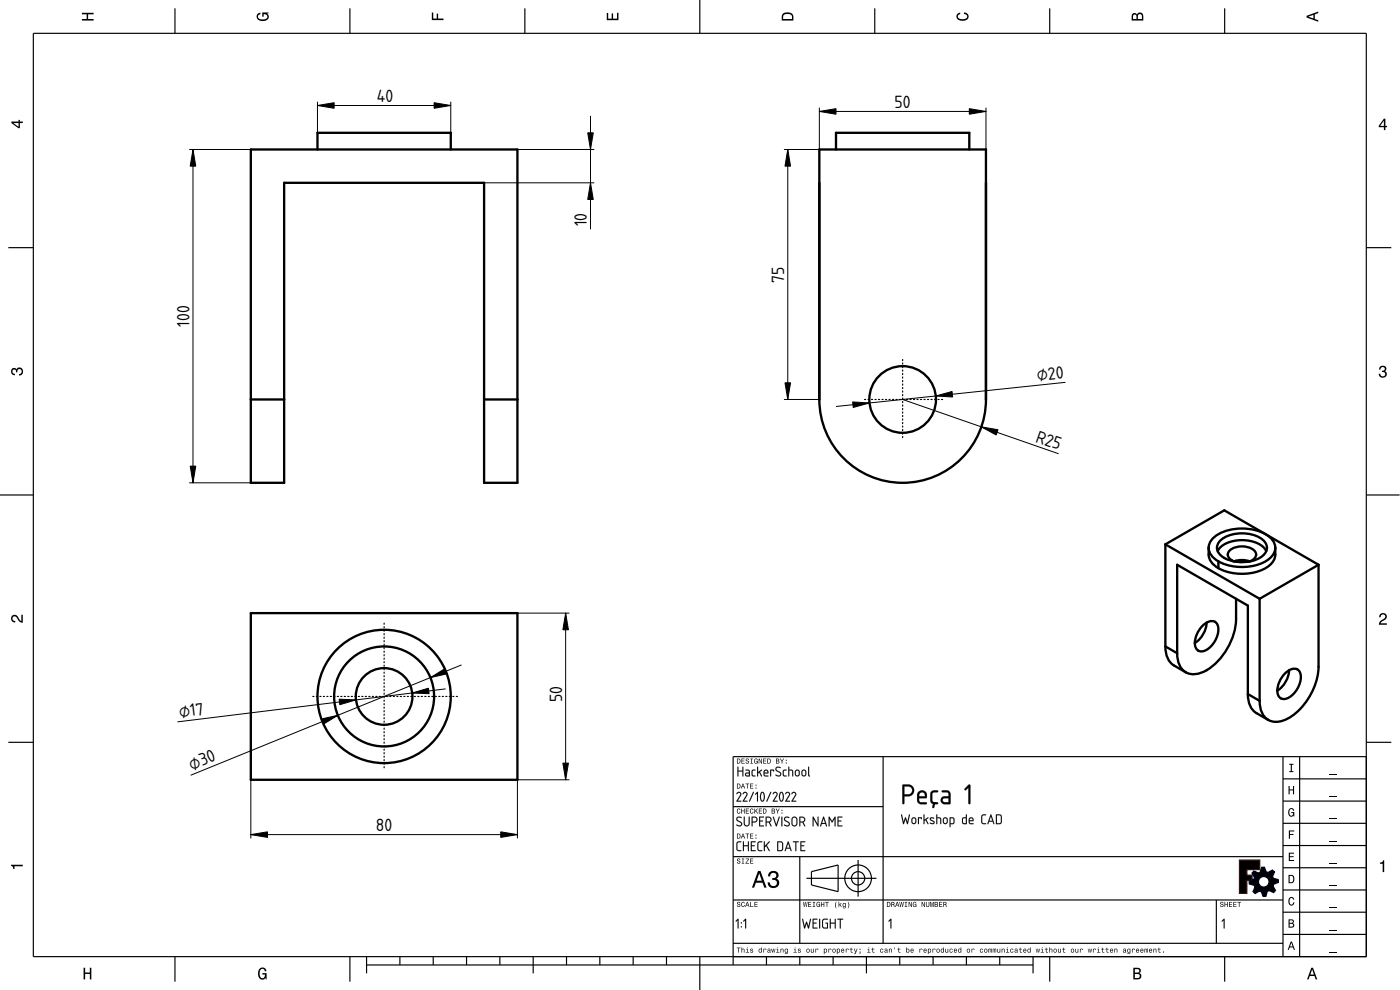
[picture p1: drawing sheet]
<svg xmlns="http://www.w3.org/2000/svg" width="420mm" height="297mm" viewBox="0 0 420 297" stroke-linecap="round" stroke-linejoin="round" font-family="sans-serif">
<defs><g id="words">
<g font-size="5">
<text x="113.1" y="30.6">40</text>
<text x="268.5" y="32.4">50</text>
<text x="176.1" y="68" transform="rotate(-90 176.1 68)">10</text>
<text x="235.3" y="84.8" transform="rotate(-90 235.3 84.8)">75</text>
<text x="56.8" y="98.1" transform="rotate(-90 56.8 98.1)">100</text>
<text x="311.4" y="114.4" transform="rotate(-6 311.4 114.4)">⌀20</text>
<text x="310.6" y="132.5" transform="rotate(19 310.6 132.5)">R25</text>
<text x="53.9" y="215.3" transform="rotate(-7 53.9 215.3)">⌀17</text>
<text x="168.7" y="210.7" transform="rotate(-90 168.7 210.7)">50</text>
<text x="57.5" y="231.2" transform="rotate(-22 57.5 231.2)">⌀30</text>
<text x="112.8" y="249.3">80</text>
</g>
</g></defs>
<g fill="none" stroke="#000" stroke-width=".35">
<path d="M10 10h400v277h-400zM52.5 2.5v7.5M105 2.5v7.5M157.5 2.5v7.5M210 0v10M262.5 2.5v7.5M315 2.5v7.5M367.5 2.5v7.5M2.5 74.3h7.5M410 74.3h7.5M0 148.5h10M410 148.5h10"/>
<path d="M2.5 222.7h7.5M265 227v56M385 233.7h25M385 227v60M390 227v60M410 222.7h7.5M410 227h-190v62.5M220 257h165M220 242h45M240 257v26M257.5 258v11M385 253.7h25"/>
<path d="M385 247h25M385 240.4h25M220 270h165M242 263.5h21M243.5 261.5l8-2v8l-8-2zM365 270v13M385 273.7h25M385 267h25M385 260.4h25M52.5 287v7.5M105 287v7.5M110 289.5h200"/>
<path d="M110 287v5M120 287v2.5M130 287v2.5M140 287v2.5M150 287v2.5M160 287v5M170 287v2.5M180 287v2.5M190 287v2.5M200 287v2.5M210 287v10M220 283h165"/>
<path d="M230 287v2.5M240 287v2.5M250 287v2.5M260 287v5M270 287v2.5M280 287v2.5M290 287v2.5M300 287v2.5M310 287v5M315 287v7.5M367.5 287v7.5M385 280.4h25"/>
<circle cx="257.5" cy="263.5" r="4"/>
<circle cx="257.5" cy="263.5" r="2"/>
</g>
<g fill="#000">
<path d="M24.6 3.8h3.5v.5h-1.7v1.4h1.7v.5h-3.5v-.5h1.4v-1.4h-1.4z" fill-rule="evenodd"/>
<path d="M77.3 4.2l.8-.4v.5l-.3 .1a.68 .68 0 0 0-.4 .6 .68 .68 0 0 0 .4 .6 1.68 1.68 0 0 0 2.5-.6 .92 .92 0 0 0-1.2-.8v.8h-.4v-1.3h1.9v.3l-.5 .1 .4 .4a1.19 1.19 0 0 1-.9 1.7 1.9 1.9 0 0 1-2.6-1.2z" fill-rule="evenodd"/>
<path d="M129.6 3.8h.4v1.8h1.1v-1.5h.4v1.5h1.6v.4h-3.5z" fill-rule="evenodd"/>
<path d="M182.1 3.9h.4v1.7h1.1v-1.6h.4v1.6h1.2v-1.8h.4v2.3h-3.5z" fill-rule="evenodd"/>
<path d="M235 4a2.19 2.19 0 0 0-.4 2.2h3.5v-1.2a1.92 1.92 0 0 0-3.1-1zM235.3 4.4l.4-.2a1.44 1.44 0 0 1 2 .8v.7h-2.7l.1-1z" fill-rule="evenodd"/>
<path d="M287.3 4.2l.9-.4v.4l-.3 .1a.66 .66 0 0 0-.5 .6 .66 .66 0 0 0 .4 .6l.5 .2a1.59 1.59 0 0 0 2-.7 .9 .9 0 0 0-1-.8v-.5a1.24 1.24 0 0 1 1.4 1.1 1.24 1.24 0 0 1-1 1.4 1.93 1.93 0 0 1-2.7-1.2z" fill-rule="evenodd"/>
<path d="M339.8 4.2l-.2 2h3.5v-1.4a.98 .98 0 0 0-.7-1 .98 .98 0 0 0-1.2 .6 .84 .84 0 0 0-1.4-.2zM340.2 4.5l.3-.1 .4 .1 .2 1.2h-1.1zM341.6 4.4l.5-.2a.57 .57 0 0 1 .6 .7v.8h-1.2z" fill-rule="evenodd"/>
<path d="M392.1 4.7v.6l3.5 1.2v-.4l-1-.4v-1.4l1-.4v-.4zM392.6 5l1.6-.5v1z" fill-rule="evenodd"/>
<path d="M3.4 36.5v.4l2.1 1.6h.5v-1.6h.8v-.4h-.8v-.5h-.4v.5zM4 36.9h1.6v1.1z" fill-rule="evenodd"/>
<path d="M415.3 35.6l-1.5 2.1v.5h1.5v.8h.5v-.8h.5v-.4h-.5v-2.2zM415.3 36.2v1.6h-1.1z" fill-rule="evenodd"/>
<path d="M3.6 110.7a.86 .86 0 0 1 1.4 .1 1.12 1.12 0 0 1 1.5-.4 1.12 1.12 0 0 1 .3 1.6l-.5 .6-.6 .1v-.5a.72 .72 0 0 0 .9-.6 .72 .72 0 0 0-.8-.8 .72 .72 0 0 0-.6 .9h-.4a.62 .62 0 0 0-.4-.8 .62 .62 0 0 0-.8 .5 .62 .62 0 0 0 .5 .7l.4 .1-.1 .4a1.17 1.17 0 0 1-1-.7 1.17 1.17 0 0 1 .2-1.2z" fill-rule="evenodd"/>
<path d="M414.2 110a1.01 1.01 0 0 1 1.5-.2 1.01 1.01 0 0 1-.1 1.6 1.12 1.12 0 0 1 .5 1.5 1.12 1.12 0 0 1-1.6 .4l-.6-.6-.1-.6h.4a.72 .72 0 0 0 .7 .9 .72 .72 0 0 0 .8-.8 .72 .72 0 0 0-1-.6v-.4a.62 .62 0 0 0 .9-.4 .62 .62 0 0 0-.5-.8 .62 .62 0 0 0-.8 .6v.3h-.4z" fill-rule="evenodd"/>
<path d="M3.6 184.8a1.22 1.22 0 0 1 2 .7l.8 .8v-1.9h.4v2.5a2.76 2.76 0 0 1-2-1.8 .69 .69 0 0 0-1.1 .4 .69 .69 0 0 0 .9 .8v.5a1.19 1.19 0 0 1-1.2-.7 1.19 1.19 0 0 1 .2-1.3z" fill-rule="evenodd"/>
<path d="M414.2 184.3a1.18 1.18 0 0 1 1.9 .2 1.18 1.18 0 0 1-.9 1.7l-.9 .8h1.9v.5h-2.4a2.76 2.76 0 0 1 1.8-2.1 .69 .69 0 0 0-.5-1.1 .69 .69 0 0 0-.7 .9h-.5z" fill-rule="evenodd"/>
<path d="M221.2 227.6v1.5h.5a.77 .77 0 0 0 .6-.7 .77 .77 0 0 0-.6-.8zM221.4 227.8a.58 .58 0 0 1 .6 .6 .58 .58 0 0 1-.6 .5zM222.5 227.6v1.5h1v-.2h-.8v-.5h.7v-.2h-.7v-.4h.8v-.2zM223.9 227.7a.6 .6 0 0 0 0 .7 .6 .6 0 0 0 .7 .2 .33 .33 0 0 1-.3 .4 .33 .33 0 0 1-.4-.4h-.2a.54 .54 0 0 0 .6 .6 .54 .54 0 0 0 .5-.7 .54 .54 0 0 0-.7-.3 .28 .28 0 0 1 .1-.5 .28 .28 0 0 1 .4 .4h.2l-.1-.3-.2-.2zM225.2 227.6v.2h.3v1.1h-.3v.2h.8v-.2h-.3v-1.1h.3v-.2zM226.5 227.8a.72 .72 0 0 0-.2 .9 .72 .72 0 0 0 .9 .3l.2 .1v-.8h-.5v.2h.3l-.2 .4a.52 .52 0 0 1-.6-.6 .52 .52 0 0 1 .7-.4l.3 .2-.3-.5zM227.7 227.6v1.5h.2v-1.2l.5 1.2h.3v-1.5h-.2v1.2l-.6-1.2zM229 227.6v1.5h1v-.2h-.8v-.5h.7v-.2h-.7v-.4h.8v-.2zM230.3 227.6v1.5h.5a.77 .77 0 0 0 .6-.7 .77 .77 0 0 0-.6-.8zM230.5 227.8a.58 .58 0 0 1 .6 .6 .58 .58 0 0 1-.6 .5zM232.9 227.6v1.5h.6a.42 .42 0 0 0 .4-.3 .42 .42 0 0 0-.2-.5l.1-.2-.1-.4zM233.1 227.8h.3a.23 .23 0 0 1 .3 .2 .23 .23 0 0 1-.3 .2h-.3zM233.1 228.4h.3a.26 .26 0 0 1 .3 .3 .26 .26 0 0 1-.3 .2h-.3zM234.1 227.6l.5 .9v.6h.2v-.6l.5-.9h-.2l-.4 .7-.4-.7zM235.8 228.8v.3h.3v-.3zM235.8 227.9v.4h.3v-.4z" fill-rule="evenodd"/>
<path d="M221.2 235.1v1.5h.5a.77 .77 0 0 0 .6-.7 .77 .77 0 0 0-.6-.8zM221.4 235.3a.58 .58 0 0 1 .6 .6 .58 .58 0 0 1-.6 .5zM222.9 235.1l-.6 1.5h.2l.2-.4h.6l.1 .4h.2l-.5-1.5zM223 235.3l.2 .7h-.5zM223.7 235.1v.2h.5v1.3h.2v-1.3h.4v-.2zM225.1 235.1v1.5h1v-.2h-.8v-.5h.7v-.2h-.7v-.4h.8v-.2zM226.7 236.3v.3h.3v-.3zM226.7 235.4v.4h.3v-.4z" fill-rule="evenodd"/>
<path d="M386.7 235.8h.3v1.1h1v-1.1h.4v2.5h-.4v-1.1h-1v1.1h-.3z" fill-rule="evenodd"/>
<path d="M386.9 229.2h1.3v.3h-.5v1.9h.5v.3h-1.3v-.3h.5v-1.9h-.5z" fill-rule="evenodd"/>
<path d="M3.3 259.5h3.5v.4h-2.5v.8h-.3a.77 .77 0 0 0-.7-.9z" fill-rule="evenodd"/>
<path d="M221.3 257.7a.6 .6 0 0 0 0 .7 .6 .6 0 0 0 .7 .2 .33 .33 0 0 1-.3 .4 .33 .33 0 0 1-.4-.4h-.2a.54 .54 0 0 0 .6 .6 .54 .54 0 0 0 .5-.7 .54 .54 0 0 0-.7-.3 .28 .28 0 0 1 .1-.5 .28 .28 0 0 1 .4 .4h.2l-.1-.3-.2-.2zM222.6 257.6v.2h.3v1.1h-.3v.2h.8v-.2h-.3v-1.1h.3v-.2zM223.8 257.6v.2h.8l-.9 1.3h1.1v-.2h-.8l.8-1.3zM225.1 257.6v1.5h1v-.2h-.8v-.5h.7v-.2h-.7v-.4h.8v-.2z" fill-rule="evenodd"/>
<path d="M221.2 250.1v1.5h.5a.77 .77 0 0 0 .6-.7 .77 .77 0 0 0-.6-.8zM221.4 250.3a.58 .58 0 0 1 .6 .6 .58 .58 0 0 1-.6 .5zM222.9 250.1l-.6 1.5h.2l.2-.4h.6l.1 .4h.2l-.5-1.5zM223 250.3l.2 .7h-.5zM223.7 250.1v.2h.5v1.3h.2v-1.3h.4v-.2zM225.1 250.1v1.5h1v-.2h-.8v-.5h.7v-.2h-.7v-.4h.8v-.2zM226.7 251.3v.3h.3v-.3zM226.7 250.4v.4h.3v-.4z" fill-rule="evenodd"/>
<path d="M221.3 242.8a.72 .72 0 0 0-.2 .9 .72 .72 0 0 0 1 .3l.1-.4-.4 .3a.56 .56 0 0 1-.5-.5 .56 .56 0 0 1 .6-.6l.3 .3-.3-.5zM222.5 242.6v1.5h.2v-.7h.6v.7h.2v-1.5h-.2v.6h-.6v-.6zM223.8 242.6v1.5h1v-.2h-.8v-.5h.7v-.2h-.7v-.4h.8v-.2zM225.2 242.8a.72 .72 0 0 0-.2 .9 .72 .72 0 0 0 1 .3l.1-.4-.4 .3a.56 .56 0 0 1-.4-.5 .56 .56 0 0 1 .5-.6l.3 .3-.3-.5zM226.4 242.6v1.5h.2l.2-.7 .5 .7h.2l-.6-.9 .6-.6h-.2l-.7 .7v-.7zM227.7 242.6v1.5h1v-.2h-.8v-.5h.7v-.2h-.7v-.4h.8v-.2zM229 242.6v1.5h.5a.77 .77 0 0 0 .6-.7 .77 .77 0 0 0-.6-.8zM229.2 242.8a.58 .58 0 0 1 .6 .6 .58 .58 0 0 1-.6 .5zM231.6 242.6v1.5h.5a.42 .42 0 0 0 .5-.3 .42 .42 0 0 0-.2-.5l.1-.2-.1-.4zM231.8 242.8h.3a.23 .23 0 0 1 .3 .2 .23 .23 0 0 1-.3 .2h-.3zM231.8 243.4h.3a.26 .26 0 0 1 .3 .3 .26 .26 0 0 1-.3 .2h-.3zM232.8 242.6l.5 .9v.6h.2v-.6l.5-.9h-.2l-.4 .7-.4-.7zM234.5 243.8v.3h.3v-.3zM234.5 242.9v.4h.3v-.4z" fill-rule="evenodd"/>
<path d="M372 258.1h6.1v2.8h-3.9v1.7h1.6v1.5h-1.6v3.9h-2.2z" fill-rule="evenodd"/>
<path d="M386.8 255.8h1.5v.3h-1.2v.8h1.1v.3h-1.1v.8h1.3v.3h-1.6z" fill-rule="evenodd"/>
<path d="M386.8 249.2h1.6v.3h-1.3v.7h1.1v.3h-1.1v1.2h-.3z" fill-rule="evenodd"/>
<path d="M386.9 242.8a.85 .85 0 0 1 .9-.3 .85 .85 0 0 1 .6 .8h-.3l-.4-.5a1.04 1.04 0 0 0-.8 .9 1.04 1.04 0 0 0 .6 1.1l.4-.2 .2-.6h-.6v-.3h.9v1.3l-.2-.3-.5 .3a1.2 1.2 0 0 1-1-1.8z" fill-rule="evenodd"/>
<path d="M221.3 270.7a.6 .6 0 0 0 0 .7 .6 .6 0 0 0 .7 .2 .33 .33 0 0 1-.3 .4 .33 .33 0 0 1-.4-.4h-.2a.54 .54 0 0 0 .6 .6 .54 .54 0 0 0 .5-.7 .54 .54 0 0 0-.7-.3 .28 .28 0 0 1 .1-.5 .28 .28 0 0 1 .4 .4h.2l-.1-.2-.2-.3zM222.6 270.8a.72 .72 0 0 0-.2 .9 .72 .72 0 0 0 1 .3l.1-.4-.4 .3a.56 .56 0 0 1-.5-.5 .56 .56 0 0 1 .6-.6l.3 .3-.3-.5zM224.2 270.6l-.6 1.5h.2l.2-.4h.6l.1 .4h.2l-.5-1.5zM224.3 270.8l.2 .7h-.5zM225.1 270.6v1.5h1v-.2h-.8v-1.3zM226.4 270.6v1.5h1v-.2h-.8v-.5h.7v-.2h-.7v-.4h.8v-.2z" fill-rule="evenodd"/>
<path d="M227.5 261.3l-1.8 5h.6l.6-1.4h2l.5 1.4h.7l-1.9-5zM227.9 262l.7 2.2h-1.5zM230.9 261.7l-.4 1.2h.6a.88 .88 0 0 1 .5-1.1 .88 .88 0 0 1 1.1 .4 .88 .88 0 0 1-.3 1.2h-.6v.6a1.03 1.03 0 0 1 1.3 .6 1.03 1.03 0 0 1-.7 1.4 1.03 1.03 0 0 1-1.3-.8l-.1-.4h-.6a1.68 1.68 0 0 0 2.1 1.7 1.68 1.68 0 0 0 .9-2.7l-.3-.2a1.29 1.29 0 0 0 .5-1.5 1.29 1.29 0 0 0-1.5-.8z" fill-rule="evenodd"/>
<path d="M241 270.6l.3 1.5h.2l.2-1.3 .2 1.3h.2l.2-1.5h-.1l-.2 1.3-.2-1.3h-.2l-.2 1.3-.2-1.3zM242.5 270.6v1.5h1v-.2h-.8v-.5h.7v-.2h-.7v-.4h.8v-.2zM243.9 270.6v.2h.3v1.1h-.3v.2h.8v-.2h-.3v-1.1h.3v-.2zM245.2 270.8a.72 .72 0 0 0-.2 .9 .72 .72 0 0 0 .9 .3l.2 .1v-.8h-.5v.2h.3l-.2 .4a.52 .52 0 0 1-.6-.6 .52 .52 0 0 1 .8-.4l.2 .2-.3-.5zM246.4 270.6v1.5h.2v-.7h.6v.7h.2v-1.5h-.2v.6h-.6v-.6zM247.6 270.6v.2h.5v1.3h.2v-1.3h.4v-.2zM250.9 270.6a1.35 1.35 0 0 0 .2 1.9 1.84 1.84 0 0 1 0-1.9zM251.7 270.6v1.5h.2l.2-.6 .3 .6h.2l-.4-.7 .4-.4-.7 .5v-.9zM253 271.1a.55 .55 0 0 0-.1 .8 .55 .55 0 0 0 .8 0 .41 .41 0 0 1-.3 .5 .41 .41 0 0 1-.5-.2 .47 .47 0 0 0 .6 .4 .47 .47 0 0 0 .3-.5v-1.1l-.1 .1-.4-.2zM253.1 271.2l.1-.1a.39 .39 0 0 1 .5 .4 .39 .39 0 0 1-.6 .4zM254.4 270.6a1.85 1.85 0 0 1 0 1.9 1.22 1.22 0 0 0 0-1.9z" fill-rule="evenodd"/>
<path d="M266.2 270.6v1.5h.5a.77 .77 0 0 0 .6-.7 .77 .77 0 0 0-.6-.8zM266.4 270.8a.58 .58 0 0 1 .6 .6 .58 .58 0 0 1-.6 .5zM267.5 270.6v1.5h.2v-.6a.45 .45 0 0 1 .5 .1 .45 .45 0 0 1 .1 .5h.2l-.2-.7a.42 .42 0 0 0 .1-.5 .42 .42 0 0 0-.4-.3zM267.7 270.8h.2a.26 .26 0 0 1 .3 .3 .26 .26 0 0 1-.3 .2h-.2zM269.2 270.6l-.6 1.5h.2l.2-.4h.6l.1 .4h.2l-.5-1.5zM269.3 270.8l.2 .7h-.4zM269.9 270.6l.3 1.5h.2l.2-1.3 .2 1.3h.2l.2-1.5h-.1l-.2 1.3-.2-1.3h-.2l-.2 1.3-.2-1.3zM271.5 270.6v.2h.3v1.1h-.3v.2h.8v-.2h-.3v-1.1h.3v-.2zM272.7 270.6v1.5h.2v-1.2l.5 1.2h.3v-1.5h-.2v1.2l-.6-1.2zM274.1 270.8a.72 .72 0 0 0-.2 .9 .72 .72 0 0 0 .9 .3l.2 .1v-.8h-.5v.2h.3l-.2 .4a.52 .52 0 0 1-.6-.6 .52 .52 0 0 1 .8-.4l.2 .2-.3-.5zM276.6 270.6v1.5h.2v-1.2l.6 1.2h.2v-1.5h-.2v1.2l-.6-1.2zM277.9 270.6v.9a.52 .52 0 0 0 .5 .7 .52 .52 0 0 0 .5-.7v-.9h-.2v1a.33 .33 0 0 1-.3 .4 .33 .33 0 0 1-.3-.4v-1zM279.2 270.6v1.5h.1v-1.4l.3 1.4h.2l.3-1.4v1.4h.1v-1.5h-.2l-.3 1.3-.3-1.3zM280.5 270.6v1.5h.6a.42 .42 0 0 0 .4-.3 .42 .42 0 0 0-.2-.5l.2-.2-.1-.4zM280.7 270.8h.3a.23 .23 0 0 1 .3 .2 .23 .23 0 0 1-.3 .2h-.3zM280.7 271.4h.3a.26 .26 0 0 1 .3 .3 .26 .26 0 0 1-.3 .2h-.3zM281.8 270.6v1.5h1v-.2h-.8v-.5h.7v-.2h-.7v-.4h.8v-.2zM283.1 270.6v1.5h.2v-.6a.45 .45 0 0 1 .5 .1 .45 .45 0 0 1 .1 .5h.2l-.2-.7a.42 .42 0 0 0 .1-.5 .42 .42 0 0 0-.4-.3zM283.3 270.8h.3a.26 .26 0 0 1 .3 .3 .26 .26 0 0 1-.4 .2h-.2z" fill-rule="evenodd"/>
<path d="M366.3 270.7a.6 .6 0 0 0 .1 .7 .6 .6 0 0 0 .6 .2 .33 .33 0 0 1-.3 .4 .33 .33 0 0 1-.4-.4h-.1a.54 .54 0 0 0 .5 .6 .54 .54 0 0 0 .5-.7 .54 .54 0 0 0-.7-.3 .28 .28 0 0 1 .2-.5 .28 .28 0 0 1 .3 .4h.2v-.2l-.3-.3zM367.5 270.6v1.5h.2v-.7h.6v.7h.2v-1.5h-.2v.6h-.6v-.6zM368.8 270.6v1.5h1v-.2h-.8v-.5h.7v-.2h-.7v-.4h.8v-.2zM370.1 270.6v1.5h1v-.2h-.8v-.5h.7v-.2h-.7v-.4h.8v-.2zM371.3 270.6v.2h.5v1.3h.2v-1.3h.4v-.2z" fill-rule="evenodd"/>
<path d="M376.3 261.3l-.6 .7 .8 1.3-.2 .5-1.4 .6v.8l1.5 .4 .2 .6-.6 1.3 .7 .6 1.3-.7 .5 .2 .6 1.4 .8-.1 .4-1.4 .6-.3 1.3 .6 .6-.6-.7-1.3 .2-.6 1.4-.5-.1-.9-1.4-.4-.3-.5 .6-1.4-.6-.6-1.3 .8-.6-.2-.5-1.4h-.9l-.4 1.5-.5 .2zM377.7 264.6a1.57 1.57 0 0 1 3.1 0 1.57 1.57 0 0 1-3.1 0z" fill-rule="evenodd"/>
<path d="M386.7 262.5v2.5h.8a1.28 1.28 0 0 0 1-1.2 1.28 1.28 0 0 0-1-1.3zM387 262.8a.96 .96 0 0 1 1.1 1 .96 .96 0 0 1-1.1 .9z" fill-rule="evenodd"/>
<path d="M386.7 275.8v2.5h.9a.7 .7 0 0 0 .8-.5 .7 .7 0 0 0-.4-.8l.3-.5a.62 .62 0 0 0-.7-.7zM387 276.1h.6a.38 .38 0 0 1 .4 .4 .38 .38 0 0 1-.5 .4h-.5zM387 277.2h.6a.44 .44 0 0 1 .5 .4 .44 .44 0 0 1-.5 .4h-.6z" fill-rule="evenodd"/>
<path d="M386.9 269.4a.85 .85 0 0 1 .9-.3 .85 .85 0 0 1 .6 .8h-.3l-.4-.5a1.05 1.05 0 0 0-.8 1 1.05 1.05 0 0 0 .7 1l.3-.1 .2-.6h.4a.89 .89 0 0 1-.8 1 .89 .89 0 0 1-1-.7z" fill-rule="evenodd"/>
<path d="M414.1 258.8a.77 .77 0 0 0 1-.7h.3v3.6h-.4v-2.5h-.9z" fill-rule="evenodd"/>
<path d="M25.1 290.4h.5v1.4h1.4v-1.4h.4v3.5h-.4v-1.7h-1.4v1.7h-.5z" fill-rule="evenodd"/>
<path d="M77.8 290.8a1.2 1.2 0 0 1 1.3-.5 1.2 1.2 0 0 1 .9 1.1h-.5l-.1-.3a.68 .68 0 0 0-.6-.4 .68 .68 0 0 0-.7 .3 1.68 1.68 0 0 0 .7 2.5 .92 .92 0 0 0 .7-1.1h-.8v-.4h1.3v1.9h-.2l-.1-.5-.4 .4a1.19 1.19 0 0 1-1.8-.9v-1.6z" fill-rule="evenodd"/>
<path d="M221.1 284.3v.2h.5v1.3h.2v-1.3h.4v-.2zM222.5 284.3v1.5h.2v-.8l.3-.2 .2 .2v.8h.2v-.7a.38 .38 0 0 0-.2-.5 .38 .38 0 0 0-.5 .2v-.5zM223.9 284.7l.3 .2v.8l-.4 .1h1l-.4-.1v-1zM224.2 284.3l.2 .2zM225.3 284.7l-.1 .5 .6 .2a.26 .26 0 0 1-.2 .3 .26 .26 0 0 1-.3-.2h-.2a.42 .42 0 0 0 .6 .4 .42 .42 0 0 0 .1-.7l-.5-.3 .3-.1 .4 .2-.1-.3zM227.8 284.8a.54 .54 0 0 0-.2 .8 .54 .54 0 0 0 .8 0l.2 .2v-1.5h-.2v.5l-.3-.2zM227.9 284.9l.1-.1a.39 .39 0 0 1 .4 .4 .39 .39 0 0 1-.5 .4zM229.1 284.7v1.1h.2l.1-.9 .6 .1a.38 .38 0 0 0-.3-.4 .38 .38 0 0 0-.4 .2zM230.5 284.7l-.2 .3 .6-.2 .1 .3a.42 .42 0 0 0-.7 .2 .42 .42 0 0 0 .3 .6l.7-.2-.2-1zM230.5 285.4a.25 .25 0 0 1 .5 0 .25 .25 0 0 1-.5 0zM231.4 284.7l.3 1.1h.2l.2-1 .2 1h.1l.3-1.1h-.2l-.2 .9-.1-.9h-.2l-.2 .9-.2-.9zM233 284.7l.3 .2v.8l-.4 .1h1l-.4-.1v-1zM233.3 284.3l.2 .2zM234.2 284.7v1.1h.2v-.8l.3-.2 .2 .2 .1 .8h.1v-.7a.38 .38 0 0 0-.2-.5 .38 .38 0 0 0-.5 .2zM235.6 284.8a.55 .55 0 0 0-.1 .8 .55 .55 0 0 0 .8 0 .41 .41 0 0 1-.3 .5 .41 .41 0 0 1-.5-.2 .47 .47 0 0 0 .6 .4 .47 .47 0 0 0 .3-.5v-1.1l-.1 .1-.4-.2zM235.7 284.9l.1-.1a.39 .39 0 0 1 .5 .4 .39 .39 0 0 1-.6 .4zM238.2 284.7l.3 .2v.8l-.4 .1h1l-.4-.1v-1zM238.5 284.3l.2 .2zM239.6 284.7l-.1 .5 .6 .2a.26 .26 0 0 1-.2 .3 .26 .26 0 0 1-.3-.2h-.2a.42 .42 0 0 0 .6 .4 .42 .42 0 0 0 .2-.7l-.6-.3 .3-.1 .4 .2-.1-.3zM242 285.3a.57 .57 0 0 0 1.1 0 .57 .57 0 0 0-1.1 0zM242.3 284.9l.1-.1a.4 .4 0 0 1 .4 .5 .4 .4 0 0 1-.5 .3zM243.3 284.7v.7a.38 .38 0 0 0 .3 .4 .38 .38 0 0 0 .5-.2l.1 .2v-1.1h-.1l-.1 .8-.3 .2-.2-.2v-.8zM244.7 284.7v1.1h.2l.1-.9 .6 .1a.38 .38 0 0 0-.3-.4 .38 .38 0 0 0-.4 .2zM247.2 284.7v1.6h.2l.1-.6a.53 .53 0 0 0 .8-.5 .53 .53 0 0 0-.9-.4zM247.5 284.9l.1-.1a.39 .39 0 0 1 .4 .5 .39 .39 0 0 1-.5 .3zM248.6 284.7v1.1h.2l.1-.9 .6 .1a.38 .38 0 0 0-.3-.4 .38 .38 0 0 0-.4 .2zM249.8 285.3a.57 .57 0 0 0 1.1 0 .57 .57 0 0 0-1.1 0zM250.1 284.9l.1-.1a.4 .4 0 0 1 .4 .5 .4 .4 0 0 1-.5 .3zM251.1 284.7v1.6h.2l.1-.6a.53 .53 0 0 0 .8-.5 .53 .53 0 0 0-.9-.4zM251.4 284.9l.1-.1a.39 .39 0 0 1 .4 .5 .39 .39 0 0 1-.5 .3zM252.6 284.8a.57 .57 0 0 0-.1 .8 .57 .57 0 0 0 .8 0l.1-.1-.6 .2-.2-.4h.8l-.1-.5-.4-.2zM252.7 284.9l.3-.1 .2 .3h-.6zM253.8 284.7v1.1h.2l.1-.9 .6 .1a.38 .38 0 0 0-.3-.4 .38 .38 0 0 0-.4 .2zM255.3 284.4v.3l-.3 .2h.3l.1 .9h.5l-.4-.4v-.5h.4v-.2h-.4v-.3zM256.3 284.7l.4 1.2-.4 .3h.4l.6-1.5h-.2l-.3 .9-.3-.9zM258 284.7v.3h.3v-.3zM258 285.5l.1 .4-.2 .4 .4-.5v-.3zM260.4 284.7l.3 .2v.8l-.4 .1h.9l-.4-.1v-1zM260.7 284.3l.2 .2zM261.8 284.4v.3l-.3 .2h.3l.1 .9h.5l-.4-.4v-.5h.4v-.2h-.4v-.3zM264.3 284.8a.57 .57 0 0 0-.1 .8 .57 .57 0 0 0 .9 0l-.2-.2a.32 .32 0 0 1-.5 .1 .32 .32 0 0 1 0-.5 .32 .32 0 0 1 .5 0h.2l-.3-.4zM265.6 284.7l-.1 .3 .5-.2 .1 .3a.42 .42 0 0 0-.6 .2 .42 .42 0 0 0 .3 .6l.4-.2 .2 .1-.1-.8-.2-.4zM265.6 285.4a.25 .25 0 0 1 .5 0 .25 .25 0 0 1-.5 0zM266.8 284.7v1.1h.2v-.8l.3-.2 .2 .2v.8h.2v-.7a.38 .38 0 0 0-.3-.5 .38 .38 0 0 0-.4 .2zM268.4 284.3l.2 .6zM269.6 284.4v.3l-.3 .2h.3l.1 .9h.6l-.5-.4v-.5h.5v-.2h-.5v-.3zM272 284.3v1.5l.2-.2a.5 .5 0 0 0 .7-.4 .5 .5 0 0 0-.7-.4v-.5zM272.2 284.9l.1-.1a.39 .39 0 0 1 .4 .5 .39 .39 0 0 1-.5 .3zM273.4 284.8a.57 .57 0 0 0-.1 .8 .57 .57 0 0 0 .8 0l.1-.1-.6 .2-.2-.4h.8l-.1-.5-.4-.2zM273.5 284.9l.3-.1 .2 .3h-.6zM276 284.7v1.1h.1l.1-.9 .7 .1a.38 .38 0 0 0-.3-.4 .38 .38 0 0 0-.5 .2zM277.3 284.8a.57 .57 0 0 0-.1 .8 .57 .57 0 0 0 .8 0l.1-.1-.6 .2-.2-.4h.8l-.1-.5-.4-.2zM277.4 284.9l.4-.1 .1 .3h-.6zM278.5 284.7v1.6h.2v-.6a.53 .53 0 0 0 .8-.5 .53 .53 0 0 0-.8-.4zM278.7 284.9l.1-.1a.39 .39 0 0 1 .5 .5 .39 .39 0 0 1-.6 .3zM279.9 284.7v1.1h.1l.1-.9 .7 .1a.38 .38 0 0 0-.3-.4 .38 .38 0 0 0-.5 .2zM281 285.3a.6 .6 0 0 0 1.2 0 .6 .6 0 0 0-1.2 0zM281.3 284.9l.1-.1a.4 .4 0 0 1 .4 .5 .4 .4 0 0 1-.5 .3zM282.4 284.8a.54 .54 0 0 0-.1 .8 .54 .54 0 0 0 .8 0l.2 .2v-1.5h-.2v.5l-.3-.2zM282.6 284.9l.1-.1a.39 .39 0 0 1 .4 .4 .39 .39 0 0 1-.5 .4zM283.7 284.7v.7a.38 .38 0 0 0 .2 .4 .38 .38 0 0 0 .5-.2l.2 .2v-1.1h-.2v.8l-.3 .2-.2-.2v-.8zM285.1 284.8a.57 .57 0 0 0-.1 .8 .57 .57 0 0 0 .9 0l-.2-.2a.32 .32 0 0 1-.4 .1 .32 .32 0 0 1 0-.5 .32 .32 0 0 1 .4 0h.2l-.3-.4zM286.4 284.8a.57 .57 0 0 0-.1 .8 .57 .57 0 0 0 .8 0l.1-.1-.6 .2-.1-.4h.7l-.1-.5-.4-.2zM286.5 284.9l.4-.1 .1 .3h-.5zM287.6 284.8a.54 .54 0 0 0-.1 .8 .54 .54 0 0 0 .8 0l.2 .2v-1.5h-.2v.5l-.3-.2zM287.8 284.9l.1-.1a.39 .39 0 0 1 .4 .4 .39 .39 0 0 1-.5 .4zM290.1 285.3a.6 .6 0 0 0 1.2 0 .6 .6 0 0 0-1.2 0zM290.4 284.9l.1-.1a.4 .4 0 0 1 .5 .5 .4 .4 0 0 1-.6 .3zM291.6 284.7v1.1h.2v-.9l.7 .1a.38 .38 0 0 0-.3-.4 .38 .38 0 0 0-.5 .2zM294.2 284.8a.57 .57 0 0 0-.1 .8 .57 .57 0 0 0 .9 0l-.2-.2a.32 .32 0 0 1-.4 .1 .32 .32 0 0 1 0-.5 .32 .32 0 0 1 .4 0h.2l-.3-.4zM295.3 285.3a.6 .6 0 0 0 1.2 0 .6 .6 0 0 0-1.2 0zM295.6 284.9l.1-.1a.4 .4 0 0 1 .5 .5 .4 .4 0 0 1-.6 .3zM296.6 284.7v1.1h.2l.2-1 .1 1h.1l.2-1 .1 1h.2l-.1-1.2zM297.9 284.7v1.1h.2l.2-1 .1 1h.1l.2-1 .1 1h.2l-.1-1.2zM299.3 284.7v.7a.38 .38 0 0 0 .3 .4 .38 .38 0 0 0 .4-.2l.2 .2v-1.1h-.2v.8l-.3 .2-.2-.2v-.8zM300.6 284.7v1.1h.2v-.8l.3-.2 .2 .2v.8h.2v-.7a.38 .38 0 0 0-.3-.5 .38 .38 0 0 0-.4 .2zM302 284.7l.3 .2v.8l-.4 .1h1l-.4-.1v-1zM302.3 284.3l.2 .2zM303.3 284.8a.57 .57 0 0 0-.1 .8 .57 .57 0 0 0 .9 0l-.1-.2a.32 .32 0 0 1-.5 .1 .32 .32 0 0 1 0-.5 .32 .32 0 0 1 .4 0h.2l-.2-.4zM304.6 284.7l-.1 .3 .3-.2a.23 .23 0 0 1 .3 0 .23 .23 0 0 1 0 .3 .42 .42 0 0 0-.6 .2 .42 .42 0 0 0 .3 .6l.7-.2-.2-1zM304.7 285.4a.25 .25 0 0 1 .5 0 .25 .25 0 0 1-.5 0zM306.1 284.4v.3l-.4 .2h.4v.9h.6l-.4-.4v-.5h.4v-.2h-.4v-.3zM307.2 284.8a.57 .57 0 0 0-.1 .8 .57 .57 0 0 0 .9 0v-.1l-.5 .2-.2-.4h.7l-.1-.5-.3-.2zM307.4 284.9l.3-.1 .1 .3h-.5zM308.5 284.8a.54 .54 0 0 0-.2 .8 .54 .54 0 0 0 .8 0l.2 .2v-1.5h-.2v.5l-.3-.2zM308.6 284.9l.1-.1a.39 .39 0 0 1 .4 .4 .39 .39 0 0 1-.5 .4zM310.8 284.7l.3 1.1h.2l.2-1 .1 1h.2l.3-1.1h-.2l-.2 .9-.1-.9h-.2l-.2 .9-.2-.9zM312.4 284.7l.3 .2v.8l-.4 .1h1l-.4-.1v-1zM312.7 284.3l.2 .2zM313.9 284.4v.3l-.4 .2h.4v.9h.6l-.4-.4v-.5h.4v-.2h-.4v-.3zM314.9 284.3v1.5h.2v-.8l.3-.2 .2 .2v.8h.2v-.7a.38 .38 0 0 0-.2-.5 .38 .38 0 0 0-.5 .2v-.5zM316.2 285.3a.57 .57 0 0 0 1.1 0 .57 .57 0 0 0-1.1 0zM316.4 284.9l.1-.1a.4 .4 0 0 1 .5 .5 .4 .4 0 0 1-.6 .3zM317.5 284.7v.7a.38 .38 0 0 0 .3 .4 .38 .38 0 0 0 .4-.2l.2 .2v-1.1h-.2v.8l-.3 .2-.2-.2v-.8zM319.1 284.4v.3l-.3 .2h.3l.1 .9h.5l-.4-.4v-.5h.4v-.2h-.4v-.3zM321.4 285.3a.57 .57 0 0 0 1.1 0 .57 .57 0 0 0-1.1 0zM321.6 284.9l.1-.1a.4 .4 0 0 1 .5 .5 .4 .4 0 0 1-.6 .3zM322.7 284.7v.7a.38 .38 0 0 0 .3 .4 .38 .38 0 0 0 .4-.2l.2 .2v-1.1h-.2v.8l-.3 .2-.2-.2v-.8zM324.1 284.7v1.1h.2l.1-.9 .6 .1a.38 .38 0 0 0-.3-.4 .38 .38 0 0 0-.4 .2zM326.4 284.7l.3 1.1h.2l.2-1 .2 1h.1l.3-1.1h-.2l-.2 .9-.1-.9h-.2l-.2 .9-.2-.9zM328 284.7v1.1h.2l.1-.9 .6 .1a.38 .38 0 0 0-.3-.4 .38 .38 0 0 0-.4 .2zM329.3 284.7l.3 .2v.8l-.4 .1h1l-.4-.1v-1zM329.6 284.3l.2 .2zM330.8 284.4v.3l-.3 .2h.3l.1 .9h.5l-.4-.4v-.5h.4v-.2h-.4v-.3zM332.1 284.4v.3l-.3 .2h.3l.1 .9h.5l-.4-.4v-.5h.4v-.2h-.4v-.3zM333.2 284.8a.57 .57 0 0 0-.1 .8 .57 .57 0 0 0 .9 0v-.1l-.5 .2-.2-.4h.8l-.2-.5-.3-.2zM333.4 284.9l.3-.1 .2 .3h-.6zM334.4 284.7v1.1h.2v-.8l.3-.2 .2 .2 .1 .8h.1v-.7a.38 .38 0 0 0-.2-.5 .38 .38 0 0 0-.5 .2zM337.2 284.7l-.1 .3 .2-.2a.23 .23 0 0 1 .3 0 .23 .23 0 0 1 .1 .3 .42 .42 0 0 0-.6 .2 .42 .42 0 0 0 .3 .6l.6-.2-.2-1zM337.2 285.4a.25 .25 0 0 1 .5 0 .25 .25 0 0 1-.5 0zM338.4 284.8a.55 .55 0 0 0-.1 .8 .55 .55 0 0 0 .8 0 .41 .41 0 0 1-.3 .5 .41 .41 0 0 1-.5-.2 .47 .47 0 0 0 .6 .4 .47 .47 0 0 0 .3-.5v-1.1l-.1 .1-.4-.2zM338.5 284.9l.1-.1a.39 .39 0 0 1 .5 .4 .39 .39 0 0 1-.6 .4zM339.7 284.7v1.1h.2l.1-.9 .6 .1a.38 .38 0 0 0-.3-.4 .38 .38 0 0 0-.4 .2zM341 284.8a.57 .57 0 0 0 0 .8 .57 .57 0 0 0 .8 0l.1-.1-.6 .2-.2-.4h.8l-.2-.5-.3-.2zM341.2 284.9l.3-.1 .2 .3h-.6zM342.3 284.8a.57 .57 0 0 0 0 .8 .57 .57 0 0 0 .8 0l.1-.1-.6 .2-.2-.4h.8l-.2-.5-.3-.2zM342.5 284.9l.3-.1 .2 .3h-.6zM343.5 284.7v1.1h.1l.2-1 .1 1h.2l.1-1 .1 1h.2l-.1-1.2zM344.9 284.8a.57 .57 0 0 0 0 .8 .57 .57 0 0 0 .8 0l.1-.1-.6 .2-.2-.4h.8l-.2-.5-.3-.2zM345.1 284.9l.3-.1 .2 .3h-.6zM346.2 284.7v1.1h.1l.1-.8 .3-.2 .2 .2v.8h.2v-.7a.38 .38 0 0 0-.3-.5 .38 .38 0 0 0-.5 .2zM347.7 284.4v.3l-.3 .2h.3l.1 .9h.5l-.4-.4v-.5h.4v-.2h-.4v-.3zM349.1 285.5v.3h.3v-.3z" fill-rule="evenodd"/>
<path d="M340.1 290.4v3.5h1.3a.98 .98 0 0 0 1.1-.8 .98 .98 0 0 0-.6-1.1 .86 .86 0 0 0 .4-1.1 .86 .86 0 0 0-.9-.5zM340.6 290.8h.7a.53 .53 0 0 1 .6 .5 .53 .53 0 0 1-.6 .5h-.7zM340.6 292.2h.7a.61 .61 0 0 1 .8 .6 .61 .61 0 0 1-.7 .6h-.8z" fill-rule="evenodd"/>
<path d="M387.4 282.5l-1 2.5h.4l.2-.7h1l.3 .7h.3l-.9-2.5zM387.5 282.9l.4 1.1h-.7z" fill-rule="evenodd"/>
<path d="M393.5 290.4l-1.2 3.5h.4l.4-1.1h1.4l.4 1.1h.4l-1.3-3.5zM393.8 290.9l.5 1.5h-1z" fill-rule="evenodd"/>
</g>
<path d="M399 239.1h2.1M399 232.4h2.1M399 259.1h2.1M399 252.4h2.1M399 245.7h2.1M399 279.1h2.1M399 272.4h2.1M399 265.7h2.1M399 285.7h2.1" fill="none" stroke="#000" stroke-width=".3"/>
<path d="M372 258.1h6.1v2.8h-3.9v1.7h1.6v1.5h-1.6v3.9h-2.2z" fill="none" stroke="#370700" stroke-width=".34"/>
<g fill="none" stroke="#000137" stroke-width=".34">
<path d="M376.3 261.3l1.4 .6 .5-.2 .4-1.5h.9l.5 1.4 .6 .2 1.3-.8 .6 .6-.6 1.4 .3 .5 1.4 .4 .1 .9-1.4 .5-.2 .6 .7 1.3-.6 .6-1.3-.6-.6 .3-.4 1.4-.8 .1-.6-1.4-.5-.2-1.3 .7-.7-.6 .6-1.3-.2-.6-1.5-.4v-.8l1.4-.6 .2-.5-.8-1.3z"/>
<circle cx="379.3" cy="264.6" r="1.57"/>
</g>
<g fill="#000">
<path d="M267.2 275.7l.3 .1-.1 2.8-.2-2.5-.4 .4-.2-.1zM367.2 275.7l.3 .1-.1 2.8-.2-2.5-.4 .4-.2-.1z"/>
<path d="M221.2 237.8a.74 .74 0 0 1 1-.1 .74 .74 0 0 1 .2 1l-1 1.6h.9l.1 .2h-1.3l1-1.9a.51 .51 0 0 0-.3-.7 .51 .51 0 0 0-.6 .4l-.2-.1zM223.1 237.8a.74 .74 0 0 1 1-.1 .74 .74 0 0 1 .1 1l-.9 1.6h.9l.1 .2h-1.4l1-1.9a.51 .51 0 0 0-.2-.7 .51 .51 0 0 0-.7 .4l-.1-.1zM226 237.6l.2 .2-1.1 2.6-.3 .1zM227.2 237.6l.3 .1-.2 2.8-.1-2.5-.4 .4-.2-.1zM228.7 237.9l-.3 1.1a.98 .98 0 0 0 .5 1.2l.4-1.2a.95 .95 0 0 0-.6-1.1zM228.5 237.7a.77 .77 0 0 1 .8 .1 .77 .77 0 0 1 .2 .9v.3a1.17 1.17 0 0 1-.9 1.5l-.3-.4-.2-.9zM231.2 237.6l.2 .2-1.1 2.6-.3 .1zM232.1 237.8a.74 .74 0 0 1 1-.1 .74 .74 0 0 1 .1 1l-.9 1.6h.9l.1 .2h-1.4l1.1-1.9a.51 .51 0 0 0-.3-.7 .51 .51 0 0 0-.6 .4l-.2-.1zM234.4 237.9l-.3 1.1a.98 .98 0 0 0 .5 1.2l.4-1.2a.95 .95 0 0 0-.6-1.1zM234.2 237.7a.77 .77 0 0 1 .8 .1 .77 .77 0 0 1 .2 .9v.3a1.17 1.17 0 0 1-.9 1.5l-.3-.4-.2-.9zM235.9 237.8a.74 .74 0 0 1 .9-.1 .74 .74 0 0 1 .2 1l-1 1.6h1l.1 .2h-1.4l1-1.9a.51 .51 0 0 0-.2-.7 .51 .51 0 0 0-.7 .4l-.2-.1zM237.7 237.8a.74 .74 0 0 1 1-.1 .74 .74 0 0 1 .1 1l-.9 1.6h.9l.1 .2h-1.4l1.1-1.9a.51 .51 0 0 0-.3-.7 .51 .51 0 0 0-.6 .4l-.2-.1z"/>
<path d="M221.2 237.8a.73 .73 0 0 1 1.1 .1l.1 .7-1 1.7 .9-.1 .1 .3h-1.4l1.1-1.9v-.6a.59 .59 0 0 0-.9 .3l-.2-.1zM221.3 237.7l-.3 .5h.3a.47 .47 0 0 1 .7-.3 .47 .47 0 0 1 .1 .7l-1 1.9h1.3l-.1-.2h-.9l.9-1.6a.72 .72 0 0 0-.1-.9 .72 .72 0 0 0-.9-.1zM223.1 237.8a.73 .73 0 0 1 1.1 .1l.1 .7-1 1.7 .9-.1 .1 .3h-1.4l1-1.9v-.6a.59 .59 0 0 0-.9 .3l-.1-.1zM223.2 237.7l-.3 .5h.3a.47 .47 0 0 1 .6-.3 .47 .47 0 0 1 .2 .7l-1.1 1.9h1.4l-.1-.2h-1l1-1.6a.72 .72 0 0 0-.1-.9 .72 .72 0 0 0-.9-.1zM226 237.6l.3 .2-1.2 2.6-.3 .1zM226 237.6l-1.2 2.9 .3-.1 1.1-2.6zM227.2 237.6l.3 .1-.2 2.8-.1-.1v-2.3l-.4 .3-.2-.1zM227.2 237.6l-.6 .7 .3 .1 .3-.4 .1 2.5 .2-2.8zM228.7 237.9l-.3 1.1a.98 .98 0 0 0 .5 1.2l.3-1.5-.2-.7zM228.7 237.9a1.39 1.39 0 0 1 .5 1.8l-.3 .5h-.2l-.4-1.2zM228.5 237.7l.3-.1 .4 .2 .4 1.2a1.18 1.18 0 0 1-1 1.5l-.3-.4-.2-.9zM228.5 237.7l-.4 1.4a1.15 1.15 0 0 0 .9 1.4l.4-.7 .1-1.1a.75 .75 0 0 0-.2-.9 .75 .75 0 0 0-.8-.1zM231.2 237.6l.3 .2-1.2 2.6-.3 .1zM231.2 237.6l-1.2 2.9 .3-.1 1.1-2.6zM232.1 237.8a.73 .73 0 0 1 1.1 .1l.1 .7-1 1.7 .9-.1 .1 .3h-1.4l1.1-1.9v-.6a.59 .59 0 0 0-.9 .3l-.2-.1zM232.2 237.7l-.3 .5h.3a.47 .47 0 0 1 .7-.3 .47 .47 0 0 1 .1 .7l-1 1.9h1.3l-.1-.2h-.9l.9-1.6a.72 .72 0 0 0-.1-.9 .72 .72 0 0 0-.9-.1zM234.4 237.9l-.3 1.1a.98 .98 0 0 0 .5 1.2l.3-1.5-.2-.7zM234.4 237.9a1.39 1.39 0 0 1 .5 1.8l-.3 .5h-.2l-.4-1.2zM234.2 237.7l.3-.1 .4 .2 .4 1.2a1.18 1.18 0 0 1-1 1.5l-.3-.4-.2-.9zM234.2 237.7l-.4 1.4a1.15 1.15 0 0 0 .9 1.4l.4-.7 .1-1.1a.75 .75 0 0 0-.2-.9 .75 .75 0 0 0-.8-.1zM235.8 237.8a.73 .73 0 0 1 1.2 .1l.1 .7-1.1 1.7 1-.1 .1 .3h-1.4l1-1.9v-.6a.59 .59 0 0 0-.9 .3l-.2-.1zM236 237.7l-.3 .5h.2a.47 .47 0 0 1 .7-.3 .47 .47 0 0 1 .1 .7l-1 1.9h1.4l-.1-.2h-1l1-1.6a.72 .72 0 0 0-.1-.9 .72 .72 0 0 0-.9-.1zM237.7 237.8a.73 .73 0 0 1 1.1 .1l.1 .7-1 1.7 .9-.1 .1 .3h-1.4l1.1-1.9v-.6a.59 .59 0 0 0-.9 .3l-.2-.1zM237.8 237.7l-.3 .5h.3a.47 .47 0 0 1 .7-.3 .47 .47 0 0 1 .1 .7l-1 1.9h1.3l-.1-.2h-.9l.9-1.6a.72 .72 0 0 0-.1-.9 .72 .72 0 0 0-.9-.1z"/>
<path d="M221.3 230.1l.3 .1v1h1.2v-1l.3-.1v2.8l-.3-.1v-1.3h-1.2v1.3l-.3 .1zM223.9 232.2l.2 .5h.7v-.6zM223.8 230.9h.8l.5 .6-.1 1.4-.9 .1a.59 .59 0 0 1-.5-.6 .59 .59 0 0 1 .5-.6h.7l-.1-.4-.9-.2zM225.7 231.1l.9-.2 .1 .3a.59 .59 0 0 0-.7 0 .59 .59 0 0 0-.2 .7l.1 .6 .8 .2-.2 .3a.75 .75 0 0 1-.8-.2 .75 .75 0 0 1-.1-.8zM227.3 230.1l.2 .1v1.5l1.2-.7-.6 .6 .6 1.3h-.3l-.6-1.1-.3 .2v.9h-.2zM229.5 231.4l-.1 .4h.9l-.2-.6zM229.4 231.1a.74 .74 0 0 1 1 0 .74 .74 0 0 1 .1 1h-1.1l.2 .6 1 .1-.9 .2a1.17 1.17 0 0 1-.3-1.9zM231.2 230.9l1.1 .1-.1 .5-.2-.3h-.6l-.1 1.8zM232.9 230.2a.94 .94 0 0 1 1.4 .2h-.2a.59 .59 0 0 0-.8-.1 .59 .59 0 0 0-.2 .8l.9 .4a.83 .83 0 0 1 0 1.4 .83 .83 0 0 1-1.3-.5h.2a.62 .62 0 0 0 .8 .3 .62 .62 0 0 0 .3-.8l-1.1-.6-.2-.5zM235.1 231.1l.8-.2 .1 .3a.59 .59 0 0 0-.6 0 .59 .59 0 0 0-.2 .7v.6l.8 .2-.1 .3a.75 .75 0 0 1-.8-.2 .75 .75 0 0 1-.2-.8zM236.6 230.1h.2l.1 .8h.7l.4 .3v1.7l-.2-.1-.1-1.5-.3-.1h-.5v1.6l-.3 .1zM239 231.3l-.2 1a.46 .46 0 0 0 .5 .4 .46 .46 0 0 0 .4-.5l-.1-.9zM238.8 231.1a.73 .73 0 0 1 1.2 .5v.6a.73 .73 0 0 1-.7 .8 .73 .73 0 0 1-.8-.8l.1-.8zM241 231.3l-.2 1a.46 .46 0 0 0 .5 .4 .46 .46 0 0 0 .4-.5l-.1-.9zM240.8 231.1a.73 .73 0 0 1 1.2 .5v.6a.73 .73 0 0 1-.8 .8 .73 .73 0 0 1-.7-.8v-.8zM242.6 230.1l.2 .1v2.3l.3 .3-.1 .2-.5-.5z"/>
<path d="M221.3 230.1l.3 .1v1h1.2v-1l.3-.1v2.9l-.3-.2v-1.3h-1.2v1.3l-.3 .2zM221.4 230.1v2.8l.2-.1v-1.3h1.2v1.3l.2 .1v-2.8l-.2 .1v1h-1.2v-1zM224 232.2l.1 .4 .7 .1v-.6zM223.9 232.2l.9-.1v.6l-.9-.1zM223.8 230.9h.8l.5 .4v1.6l-1 .1a.61 .61 0 0 1-.5-.6 .61 .61 0 0 1 .5-.6h.7l-.1-.4-.9-.2zM223.8 231v.1l1 .3v.4h-.7a.57 .57 0 0 0-.5 .6 .57 .57 0 0 0 .5 .6l.9-.1v-1.4l-.4-.6zM225.7 231.1l1-.2v.3h-.5a.88 .88 0 0 0 0 1.5h.5v.2l-.7 .1-.4-.3zM225.7 231.1l-.1 .2a1.33 1.33 0 0 0 .4 1.6h.7l-.1-.2a.84 .84 0 0 1-.9-.5 .84 .84 0 0 1 .3-1l.7-.2zM227.2 230.1l.3 .1v1.5l1.2-.8-.6 .7 .6 1.4-.3-.1-.6-1.1-.3 .2v.9h-.3zM227.3 230.1v2.8l.2-.1v-.8l.3-.3 .6 1.2h.2l-.6-1.3 .6-.6-1.1 .7v-1.5zM229.5 231.4l-.1 .4h.9l-.2-.5zM229.5 231.4a.48 .48 0 0 1 .6-.2 .48 .48 0 0 1 .2 .6h-.9zM229.4 231.1a.74 .74 0 0 1 1 0 .74 .74 0 0 1 .1 1h-1.1l.2 .5 1 .2-.9 .2a1.19 1.19 0 0 1-.3-1.9zM229.4 231.1l-.2 .5 .1 1.2 1.3 .1v-.2h-1l-.2-.4v-.2l1.2-.1-.2-.9-.5-.2zM231.2 230.9l1.1 .1-.1 .5-.2-.3h-.6v1.6l-.1 .2zM231.2 231l.1 2 .1-1.8h.6l.2 .3 .1-.5zM232.9 230.2a.93 .93 0 0 1 1.4 .2l-.2 .1a.57 .57 0 0 0-.8-.2 .57 .57 0 0 0-.2 .8l1.3 .9-.2 .8a1.02 1.02 0 0 1-1.5-.4l1.1 .3 .4-.5-1.5-1.2zM232.9 230.3l-.1 .7 1.1 .8a.49 .49 0 0 1 .2 .7 .49 .49 0 0 1-.7 .2l-.6-.3v.3a.85 .85 0 0 0 1.2 .2 .85 .85 0 0 0 .2-1.2l-1.1-.6-.1-.3 .3-.5 .9 .1 .1-.2-.9-.2zM235.1 231.1l1-.2v.3h-.6a.88 .88 0 0 0 0 1.5h.6v.2l-.8 .1-.3-.3zM235.1 231.1l-.1 .2a1.33 1.33 0 0 0 .3 1.6h.7l-.1-.2a.84 .84 0 0 1-.8-.5 .84 .84 0 0 1 .2-1l.8-.2zM236.6 230.1l.2-.1 .1 .9h.7l.4 .3v1.7l-.3-.1v-1.5l-.8-.1v1.6l-.3 .1zM236.6 230.1v2.8l.2-.1v-1.6h.6l.3 .1 .1 1.5 .2 .1v-1.6l-.4-.4h-.8v-.7zM239 231.3l-.1 1.1 .6 .2 .2-1.1-.3-.3zM239 231.3h.6l.2 .9a.48 .48 0 0 1-.5 .5 .48 .48 0 0 1-.5-.4zM238.8 231v.1a.73 .73 0 0 1 .8-.2 .73 .73 0 0 1 .4 .7l-.1 1-.4 .4-.6-.1-.4-.7 .1-.8zM238.8 231.1l-.2 .3v.8a.71 .71 0 0 0 .7 .7 .71 .71 0 0 0 .7-.7l-.2-1.1-.5-.2zM241 231.3l-.1 1.1 .6 .2 .2-1.1-.3-.3zM240.9 231.3h.7l.1 .9a.48 .48 0 0 1-.4 .5 .48 .48 0 0 1-.5-.4zM240.8 231v.1a.73 .73 0 0 1 .8-.2 .73 .73 0 0 1 .4 .7l-.1 1-.5 .4-.5-.1-.4-.7v-.8zM240.8 231.1l-.2 .3-.1 .8a.71 .71 0 0 0 .7 .7 .71 .71 0 0 0 .8-.7l-.2-1.1-.6-.2zM242.6 230.1l.2 .1v2.3l.3 .3-.1 .2-.5-.5zM242.6 230.1l-.1 2.4 .5 .5-.2-2.8z"/>
<path d="M271.4 236v2.3h1.3a1.2 1.2 0 0 0 1.1-1.2 1.2 1.2 0 0 0-1.3-1.1zM270.8 235.5l.3-.1a3.1 3.1 0 0 1 2.5 .3 1.78 1.78 0 0 1 .7 1.9 1.78 1.78 0 0 1-1.6 1.3h-1.3v2.2l-.5 .1zM276 238.1l-.2 .8h1.8a.92 .92 0 0 0-.4-1.1 .92 .92 0 0 0-1.2 .3zM275.7 237.5a1.55 1.55 0 0 1 2 0 1.55 1.55 0 0 1 .4 1.9l-2.3 .1v.5a.59 .59 0 0 0 .6 .7h1.4l.4 .3-.4 .3h-1.4a1.51 1.51 0 0 1-1.2-2.1l.1-.9zM280.2 240.8a.3 .3 0 0 1 .4 0 .3 .3 0 0 1 0 .4l-.2 1-.4 .2-.2-.3zM279.5 237.5l.7-.3 1-.1 .3 .3-.3 .3a.99 .99 0 0 0-1 .1 .99 .99 0 0 0-.4 1v1.2a.6 .6 0 0 0 .6 .7h1l.1 .3a1.45 1.45 0 0 1-1.7 .1 1.45 1.45 0 0 1-.6-1.6v-1.5zM283.1 239.7a.6 .6 0 0 0-.2 .6 .6 .6 0 0 0 .6 .4h1.2v-1.2zM282.7 237.3l1.8-.1 .7 .8v3.1l-.3 .2h-1.4a1.18 1.18 0 0 1-1.2-1.2 1.18 1.18 0 0 1 1.2-1.2h1.2l-.1-.9-.3-.3h-1.5zM290.6 235.5l.5-.1 .1 .3v5.2l-.3 .4-.3-.4v-4.6l-.7 .8-.4-.2z"/>
<path d="M271.4 236v2.3h1.3a1.16 1.16 0 0 0 1-1.2 1.16 1.16 0 0 0-1.2-1.1zM271.3 235.9h1.2a1.24 1.24 0 0 1 1.3 1.2 1.24 1.24 0 0 1-1.1 1.3h-1.4zM270.8 235.5l.3-.2a3.1 3.1 0 0 1 2.5 .4l.3 .3a1.78 1.78 0 0 1 .3 1.8 1.78 1.78 0 0 1-1.5 1.2l-1.3-.1v2.2l-.5 .2zM270.9 235.5v5.4l.2 .3 .2-.3 .1-2a2.38 2.38 0 0 0 2.6-.8v.1a1.77 1.77 0 0 0-1.4-2.8zM276 238.1l-.2 .8h1.8l-.2-.8a.97 .97 0 0 0-1.4 0zM276 238a.95 .95 0 0 1 1.2-.2 .95 .95 0 0 1 .4 1.2h-1.8zM275.7 237.5a1.53 1.53 0 0 1 1.9-.1 1.53 1.53 0 0 1 .6 1.8l-.3 .3h-2.1l.1 .8 .3 .3 1.6 .1 .4 .3-.4 .3h-1.4a1.54 1.54 0 0 1-1.2-2.1v-.9zM275.8 237.5a3.7 3.7 0 0 0-.2 3.4l.8 .3h1.4l.3-.2-.3-.2h-1.4a.89 .89 0 0 1-.6-1.4h2.3v-1.2l-.3-.6a1.49 1.49 0 0 0-2-.1zM280.2 240.7h.3l.2 .3-.3 1.2-.3 .3-.3-.3zM280.2 240.8l-.4 1.3 .2 .3 .3-.2 .3-1.2-.1-.2zM279.5 237.5l.6-.4h1.1l.4 .3-.4 .3a.95 .95 0 0 0-1 .1 .95 .95 0 0 0-.4 1v1.2a.56 .56 0 0 0 .6 .7h1l.2 .3a1.42 1.42 0 0 1-2.1 0 4.2 4.2 0 0 1 0-3.5zM279.5 237.5l-.3 .8a2.99 2.99 0 0 0 .6 2.8 1.37 1.37 0 0 0 1.7-.1l-.1-.2-1-.1a.65 .65 0 0 1-.7-.7v-1.2a.99 .99 0 0 1 .4-1.1 .99 .99 0 0 1 1.1 0l.3-.1-.1-.4h-1.3zM283.1 239.7a.56 .56 0 0 0-.1 .6 .56 .56 0 0 0 .5 .4h1.2v-1.2zM283 239.7l1.7-.3v1.3h-1.2a.64 .64 0 0 1-.6-.4 .64 .64 0 0 1 .1-.6zM282.6 237.2l1.8-.1 .6 .4 .3 .5v3.1l-.4 .2h-1.4a1.22 1.22 0 0 1-1.2-1.2 1.22 1.22 0 0 1 1.2-1.2h1.2l-.1-.8-.5-.3-1.4-.1zM282.7 237.3l.1 .3 1.5 .1 .4 .3v1h-1.2a1.14 1.14 0 0 0-1.1 1.1 1.14 1.14 0 0 0 1.1 1.1h1.4l.3-.1v-3.1l-.8-.8zM290.6 235.5l.5-.1 .1 .3v5.2l-.3 .4-.3-.4v-4.6l-.6 .7a.32 .32 0 0 1-.5 .1 .32 .32 0 0 1 0-.5zM290.6 235.5l-1.1 1.4 .5 .1 .7-.8v4.7l.2 .3 .3-.3v-5.2l-.1-.2z"/>
<path d="M221.2 245.2a.93 .93 0 0 1 1.4 .2h-.2a.57 .57 0 0 0-.8-.1 .57 .57 0 0 0-.2 .7l1.3 .9-.2 .9a1.02 1.02 0 0 1-1.5-.4l1.1 .2 .3-.4-1.4-1.2zM221.2 245.2l-.2 .8 1.1 .8a.49 .49 0 0 1 .3 .7 .49 .49 0 0 1-.7 .2l-.6-.3v.3a.85 .85 0 0 0 1.2 .2 .85 .85 0 0 0 .2-1.2l-1.1-.6-.2-.3 .4-.5 .8 .1 .1-.2-.8-.2zM223.2 245l.3 .2v1.8l.2 .5a.58 .58 0 0 0 .7 .1 .58 .58 0 0 0 .3-.6v-1.8l.1-.2 .2 2-.3 .7a.88 .88 0 0 1-.9 .2 .88 .88 0 0 1-.6-.8zM223.3 245.1l-.1 2 .3 .6a.89 .89 0 0 0 1 .1 .89 .89 0 0 0 .5-.8l-.2-2-.3 2.5a.6 .6 0 0 1-.6 .2 .6 .6 0 0 1-.4-.7v-1.8zM225.9 245.3v1.2h.6a.58 .58 0 0 0 .5-.6 .58 .58 0 0 0-.6-.6zM225.8 245.3h.6a.62 .62 0 0 1 .7 .6 .62 .62 0 0 1-.6 .6h-.7zM225.6 245h1.1l.4 .3a.89 .89 0 0 1 .2 .9 .89 .89 0 0 1-.8 .6h-.6v1l-.3 .1zM225.6 245.1v2.8l.2-.1v-1l1-.1 .4-.3a.88 .88 0 0 0-.7-1.4zM227.9 245h1.4l-.2 .3h-1v.9l.9 .1-.9 .2v1.2h1l.2 .2h-1.5zM227.9 245.1v2.8h1.3l-.1-.2h-1v-1.2l.9-.2-.9-.1v-.9h1l.1-.2zM230.1 245.3v1.2l1-.2a.6 .6 0 0 0-.4-1zM230 245.3l1.1 .2a.64 .64 0 0 1 .1 .8 .64 .64 0 0 1-.8 .2h-.4zM229.8 245.1l.9-.1a.88 .88 0 0 1 .9 .7 .88 .88 0 0 1-.6 1l.5 1.2h-.2l-.6-1.1h-.6v1l-.3 .1zM229.8 245.1v2.8l.2-.1v-1h.7l.8 1.1-.5-1.2 .5-.4-.1-1-.5-.2zM232 245l.2 .2 .8 2.2 .7-2.3 .3-.1-.9 2.9-.3-.1zM232 245.1l.8 2.7 .3 .1 .9-2.8h-.3l-.7 2.3-.8-2.2zM234.5 245l.3 .2v2.6l-.2 .2-.1-.2zM234.5 245.1l.1 2.8 .2-2.7zM235.5 245.2a.93 .93 0 0 1 1.4 .2h-.2a.57 .57 0 0 0-.8-.1 .57 .57 0 0 0-.2 .7l1.3 .9-.2 .9a1.02 1.02 0 0 1-1.5-.4l1.1 .2 .3-.4-1.4-1.2zM235.5 245.2l-.2 .8 1.2 .8a.49 .49 0 0 1 .2 .7 .49 .49 0 0 1-.7 .2l-.6-.3v.3a.85 .85 0 0 0 1.2 .2 .85 .85 0 0 0 .2-1.2l-1.1-.6-.1-.3 .3-.5 .9 .1v-.2l-.8-.2zM238 245.5l-.2 .4 .1 1.4 .7 .3 .4-.4v-1.5l-.4-.4zM238 245.4l.6-.1 .3 .3 .1 1.5a.62 .62 0 0 1-.6 .6 .62 .62 0 0 1-.6-.6zM237.8 245.2l.6-.2 .6 .2 .3 .4v1.5a.9 .9 0 0 1-.9 .9 .9 .9 0 0 1-.9-.9v-1.5zM237.8 245.3l-.2 .5v1.3l.2 .6a.95 .95 0 0 0 1.2 0l.3-.4v-1.4a.88 .88 0 0 0-.6-.8 .88 .88 0 0 0-.9 .2zM240.2 245.3v1.2l1-.2a.6 .6 0 0 0-.4-1zM240.2 245.3l1 .2a.64 .64 0 0 1 .1 .8 .64 .64 0 0 1-.8 .2h-.3zM239.9 245.1l.9-.1a.88 .88 0 0 1 .9 .7 .88 .88 0 0 1-.6 1l.5 1.2h-.2l-.6-1.1h-.6v1l-.3 .1zM239.9 245.1v2.8l.2-.1v-1h.7l.8 1.1-.5-1.2 .5-.4-.1-1-.5-.2zM243.9 245l.3 .1 1.2 2.2v-2.1l.2-.2v2.9h-.3l-1.1-2.2v2.1l-.3 .1zM243.9 245.1v2.8l.2-.1v-2.2l1.5 2.3v-2.8l-.2 .1v2.1l-1.2-2.2zM247.1 245l.2 .1 .9 2.6-.1 .3-.4-.8h-1.1l-.2 .8-.3-.2zM247.1 245.1l-.9 2.7 .2 .1 .2-.7h1.1l.4 .8 .1-.2zM247.1 245.6l-.4 1.3h.9zM247.2 245.5l.4 1.5h-.9zM248.7 245l.3 .1 .7 1.3 .8-1.3 .2-.1v2.9l-.2-.1v-2.1l-.8 1.1-.7-1.1v2.1l-.3 .1zM248.7 245.1v2.8l.3-.1v-2.2l.7 1.2 .8-1.2v2.2l.2 .1v-2.8h-.2l-.8 1.3-.7-1.3zM251.4 245h1.4l-.1 .3h-1.1v.9l.9 .1-.9 .2v1.2h1.1l.1 .2h-1.4zM251.4 245.1v2.8h1.4l-.1-.2h-1.1v-1.2l.9-.2-.9-.1v-.9h1.1l.1-.2z"/>
<path d="M221.2 245.2a.94 .94 0 0 1 1.3 .2h-.1a.59 .59 0 0 0-.8-.1 .59 .59 0 0 0-.2 .8l.9 .4a.83 .83 0 0 1 0 1.4 .83 .83 0 0 1-1.3-.5h.2a.62 .62 0 0 0 .8 .3 .62 .62 0 0 0 .3-.8l-1.2-.7-.1-.4zM223.3 245l.2 .2v1.8a.6 .6 0 0 0 .6 .7 .6 .6 0 0 0 .6-.7l.1-2 .2 2a.89 .89 0 0 1-.9 1 .89 .89 0 0 1-.9-.9zM225.9 245.3v1.2h.6a.6 .6 0 0 0 .6-.6 .6 .6 0 0 0-.7-.6zM225.6 245.1l.9-.1a.88 .88 0 0 1 .8 .9 .88 .88 0 0 1-.8 .9h-.6v1l-.3 .1zM227.9 245h1.4l-.2 .3h-1v.9l.9 .1-.9 .2v1.2h1l.2 .2h-1.4zM230.1 245.3v1.2a.74 .74 0 0 0 .9-.1 .74 .74 0 0 0 .1-.9zM229.8 245.1l.9-.1a.88 .88 0 0 1 .8 .7 .88 .88 0 0 1-.5 1l.5 1.2h-.2l-.6-1.1h-.6v1l-.3 .1zM232 245.1l.2 .1 .8 2.2 .7-2.3 .3-.1-.9 2.9-.3-.1zM234.5 245.1l.3 .1-.2 2.8zM235.5 245.2a.94 .94 0 0 1 1.4 .2h-.2a.59 .59 0 0 0-.8-.1 .59 .59 0 0 0-.2 .8l.9 .4a.83 .83 0 0 1 0 1.4 .83 .83 0 0 1-1.3-.5h.2a.62 .62 0 0 0 .8 .3 .62 .62 0 0 0 .3-.8l-1.1-.7-.2-.4zM238 245.4l-.2 1.7a.6 .6 0 0 0 .6 .6 .6 .6 0 0 0 .6-.6v-1.2a.6 .6 0 0 0-.3-.6 .6 .6 0 0 0-.7 .1zM237.8 245.3a.88 .88 0 0 1 1-.2 .88 .88 0 0 1 .5 .8v1.2a.88 .88 0 0 1-.9 .9 .88 .88 0 0 1-.9-.9l.1-1.5zM240.2 245.3v1.2a.74 .74 0 0 0 .9-.1 .74 .74 0 0 0 .1-.9zM239.9 245.1l.9-.1a.88 .88 0 0 1 .8 .7 .88 .88 0 0 1-.5 1l.5 1.2h-.2l-.6-1.1h-.6v1l-.3 .1zM243.9 245l.3 .1 1.2 2.2v-2.1l.2-.2v2.9l-.2-.1-1.2-2.1v2.1l-.3 .1zM247.1 245l.2 .1 .9 2.6-.1 .3-.4-.8h-1.1l-.2 .7-.3-.1zM247.2 245.6l-.5 1.3h.9zM248.7 245.1h.3l.7 1.3 .8-1.3h.2v2.8l-.2-.1v-2.1l-.8 1.1-.7-1.1v2.1l-.3 .1zM251.4 245h1.4l-.1 .3h-1.1v.9l.9 .1-.9 .2v1.2h1.1l.1 .2h-1.4z"/>
<path d="M221.2 252.6l1.2-.1v.2l-.8 .1-.3 .2v1.6l.2 .5h.8l.1 .2h-.9l-.4-.3-.1-1.9zM223 252.5l.3 .1v1h1.2v-1l.2-.1v2.8l-.2-.1v-1.3h-1.2v1.3l-.3 .1zM225.4 252.5h1.4l-.2 .2h-1v.9l.9 .2-.9 .1v1.2h1.1l.1 .2h-1.4zM227.5 252.6l1.2-.1v.2l-.9 .1-.2 .2v1.6l.2 .5h.8l.1 .2h-.9l-.4-.3-.1-1.9zM229.3 252.5l.2 .1v1.2l1.2-1.3h.3l-.9 1.1 .9 1.6-.1 .2-1-1.6-.4 .5v1h-.2zM233.5 252.7v2.4h.9l.3-.5v-1.6l-.2-.3zM233.3 252.5h1.2l.5 .4v2l-.5 .5-1.2-.1zM236.5 252.5h.2l.8 2.7-.1 .2-.3-.8h-1.1l-.3 .8-.2-.2zM236.5 253l-.4 1.4h.9zM238 252.5l1.7 .1-.7 .1-.2 2.7-.1-2.7h-.7zM240.2 252.5h1.4l-.1 .2h-1v.9l.9 .2-.9 .1v1.2h1l.1 .2h-1.4z"/>
<path d="M221.2 252.6l1.2-.2v.3l-.8 .1-.3 .2v1.6l.1 .4 1.1 .1v.3h-1l-.4-.4-.1-1.9zM221.3 252.6l-.3 .5 .1 1.9 .4 .3h.9l-.1-.2h-.8l-.2-.5v-1.6l.3-.3h.8v-.2zM223 252.5l.3 .1v1h1.2l-.1-1 .3-.1v2.9l-.3-.2 .1-1.3h-1.2v1.3l-.3 .2zM223 252.5v2.8l.2-.1v-1.3h1.3v1.3l.2 .1v-2.8l-.2 .1v1h-1.3v-1zM225.4 252.4h1.4l-.2 .3h-1v.9l.9 .2-.9 .1v1.2h1.1l.1 .2h-1.5zM225.4 252.5v2.8h1.4l-.1-.2h-1.1v-1.2l.9-.1-.9-.2v-.9h1l.1-.2zM227.5 252.6l1.2-.2v.3l-.8 .1-.3 .2v1.6l.1 .4 1 .1v.3h-.9l-.5-.4v-1.9zM227.5 252.6l-.2 .5 .1 1.9 .4 .3h.9l-.1-.2h-.8l-.2-.5v-1.6l.2-.3h.9v-.2zM229.3 252.5l.3 .1-.1 1.2 1.2-1.3h.3l-.9 1.1 .9 1.6-.1 .2-1-1.6-.4 .5v1h-.2zM229.3 252.5v2.8l.2-.1v-1l.4-.4 1 1.6 .1-.3-.9-1.5 .9-1.1-1.5 1.4v-1.3zM233.5 252.7v2.4l.9-.1 .3-.4v-1.6l-.3-.2zM233.5 252.7h1l.2 .3 .1 1.6a.87 .87 0 0 1-1.3 .5zM233.3 252.5l1.2-.1 .5 .5v2l-.5 .5h-1.2zM233.3 252.5v2.8h1.2l.5-.4v-1.9l-.5-.5zM236.4 252.4l.3 .1 .9 2.7-.2 .2-.3-.8h-1.1l-.3 .8-.2-.2zM236.5 252.5l-1 2.7 .3 .1 .2-.7h1.1l.3 .8 .1-.2zM236.5 253l-.4 1.4h.9zM236.5 253l.5 1.4h-.9zM238 252.4l1.7 .2-.7 .1v2.5l-.2 .2-.1-.2v-2.5h-.7zM238 252.5v.2h.7l.1 2.7 .2-2.7 .7-.1zM240.2 252.4h1.4l-.1 .3h-1v.9l.9 .2-.9 .1v1.2h1l.2 .2h-1.5zM240.3 252.5v2.8h1.3l-.1-.2h-1v-1.2l.9-.1-.9-.2v-.9h1l.1-.2z"/>
<path d="M270.4 244.4l.3 .1 .5 2.1 .6-1.4 .5 1.4 .5-2.1 .3-.1-.7 2.9-.2-.1-.5-1.4-.4 1.4-.2 .1zM270.5 244.4l.5 2.8h.3l.4-1.4 .5 1.4h.2l.6-2.8-.2 .1-.5 2.2-.5-1.5-.6 1.5-.5-2.2zM274 245.6l-.1 1.2 .6 .1 .2-1.1-.3-.3zM273.9 245.6h.7l.1 .9a.48 .48 0 0 1-.4 .5 .48 .48 0 0 1-.5-.4zM273.8 245.4a.73 .73 0 0 1 .8-.1 .73 .73 0 0 1 .4 .6l-.1 1.1-.5 .3-.5-.1-.4-.7v-.8zM273.8 245.4l-.2 .3-.1 .8a.71 .71 0 0 0 .8 .8 .71 .71 0 0 0 .7-.7l-.2-1.2-.6-.2zM275.5 245.2l1.2 .2-.2 .4-.1-.3h-.6v1.6l-.2 .2zM275.5 245.3l.1 2 .2-1.8h.6l.1 .3 .2-.4zM277.2 244.4l.3 .1-.1 1.5 1.2-.7-.6 .6 .6 1.4-.2-.1-.6-1.1-.3 .2-.1 1h-.2zM277.2 244.4v2.8l.2-.1v-.8l.4-.2 .6 1.1h.2l-.6-1.3 .6-.6-1.2 .7v-1.5zM279.2 245.4l.1-.1a.7 .7 0 0 1 1 .3l-.1 .1a.52 .52 0 0 0-.8 .1l.8 .5a.55 .55 0 0 1 .3 .7 .55 .55 0 0 1-.8 .3l-.7-.2 .1-.2 .9 .1 .2-.2-1-.7zM279.2 245.4v.7l1 .7a.69 .69 0 0 1-1 .1v.2l1.1 .1a.49 .49 0 0 0 .2-.5 .49 .49 0 0 0-.3-.4l-.9-.4a.43 .43 0 0 1 .3-.4 .43 .43 0 0 1 .5 .1h.2v-.2zM281 244.4h.3v.8h.7l.4 .3v1.8l-.2-.2-.1-1.4-.8-.2v1.6l-.3 .1zM281 244.4v2.8l.3-.1v-1.6h.5l.4 .1v1.5l.2 .1v-1.6l-.4-.3-.7-.1v-.7zM283.4 245.6l-.1 1.2 .7 .1 .1-1.1-.2-.3zM283.4 245.6h.6l.2 .9a.48 .48 0 0 1-.5 .5 .48 .48 0 0 1-.5-.4zM283.2 245.4a.73 .73 0 0 1 .8-.1 .73 .73 0 0 1 .4 .6l-.1 1.1-.4 .3-.6-.1-.4-.7 .1-.8zM283.3 245.4l-.3 .3v.8a.71 .71 0 0 0 .7 .8 .71 .71 0 0 0 .7-.7l-.2-1.2-.5-.2zM285.3 245.5v1.5h.7l.1-1.4zM285.2 245.5l1 .2-.2 1.3h-.8zM285 245.3l1-.1 .5 .6-.1 1.2-.3 .3h-.8l-.2 .9zM285 245.3v2.8l.2-.1v-.7h.7a.9 .9 0 0 0 .5-1.4 .9 .9 0 0 0-1.4-.6zM289.1 245.6l-.1 .1a.79 .79 0 0 0 .6 1.3h.3v-1.5zM289.1 245.5h.8v1.5h-.5a.89 .89 0 0 1-.3-1.5zM288.8 245.4l1.1-.2v-.7l.2-.1v2.9h-1l-.3-.3zM288.9 245.4l-.1 1.6 .4 .3 .9-.1v-2.8l-.2 .1v.7zM291.1 245.7l-.1 .4h.9l-.2-.5zM291.1 245.7a.48 .48 0 0 1 .6-.1 .48 .48 0 0 1 .2 .5h-.9zM291 245.4a.74 .74 0 0 1 1 0 .74 .74 0 0 1 .1 1h-1.1l.2 .5 1 .2-.9 .2a1.19 1.19 0 0 1-.3-1.9zM291 245.4l-.3 .5 .2 1.2 1.2 .1v-.1l-1-.1-.1-.4v-.2l1.1-.1-.1-.8-.5-.3zM294.7 244.5l1.2-.1v.2l-.9 .1-.2 .2v1.7l.1 .3 1 .1v.3h-.9l-.5-.4v-1.9zM294.7 244.5l-.2 .5 .1 1.9 .4 .3h.9l-.1-.2h-.8l-.3-.4 .1-1.7 .2-.3h.9v-.2zM297.3 244.4h.2l.9 2.7-.1 .2-.4-.8h-1.1l-.2 .8-.3-.1zM297.3 244.4l-.9 2.8h.2l.2-.7h1.1l.4 .8 .1-.2zM297.4 244.9l-.5 1.4h.9zM297.4 244.9l.5 1.4h-1zM299.2 244.6v2.4h.9l.3-.5-.1-1.6-.2-.2zM299.2 244.6h.9l.3 .3v1.6a.87 .87 0 0 1-1.2 .5zM298.9 244.4l1.3-.1 .5 .6v1.9l-.5 .5h-1.3zM298.9 244.4v2.8h1.3l.4-.4v-1.9l-.5-.5z"/>
<path d="M270.5 244.4l.2 .1 .5 2.1 .6-1.4 .5 1.4 .5-2.1 .2-.1-.6 2.9-.2-.1-.5-1.4-.4 1.4-.2 .1zM274 245.6l-.2 1a.46 .46 0 0 0 .5 .4 .46 .46 0 0 0 .4-.5l-.1-.9zM273.8 245.4a.73 .73 0 0 1 1.2 .5v.7a.73 .73 0 0 1-.7 .7 .73 .73 0 0 1-.8-.8l.1-.8zM275.5 245.3l1.2 .1-.2 .4-.1-.3h-.6l-.2 1.8zM277.2 244.4l.2 .1v1.5l1.2-.7-.6 .6 .6 1.4-.2-.1-.6-1.1-.3 .2-.1 .9h-.2zM279.2 245.4a.7 .7 0 0 1 1.1 .2h-.1a.45 .45 0 0 0-.5-.1 .45 .45 0 0 0-.3 .4l.8 .4a.6 .6 0 0 1 .1 .9 .6 .6 0 0 1-.8 0l-.4-.1 .1-.2a.52 .52 0 0 0 .6 .2 .52 .52 0 0 0 .4-.5l-1-.5zM281 244.4h.2l.1 .8h.7l.4 .3v1.7l-.2-.1-.1-1.5-.3-.1h-.5v1.6l-.3 .1zM283.4 245.6l-.2 1a.46 .46 0 0 0 .5 .4 .46 .46 0 0 0 .5-.5l-.2-.9zM283.2 245.4a.73 .73 0 0 1 1.2 .5v.7a.73 .73 0 0 1-.7 .7 .73 .73 0 0 1-.7-.8v-.8zM285.3 245.5v1.5h.7l.1-1.3zM285 245.3l.1-.1a.91 .91 0 0 1 1.4 .6 1.16 1.16 0 0 1-.4 1.5h-.8l-.1 .8h-.2zM289.1 245.5l-.1 .2a.82 .82 0 0 0 .6 1.3h.3v-1.5zM288.8 245.4l1.1-.2v-.7l.2-.1v2.8l-1 .1-.3-.3zM291.1 245.7l-.1 .4h.9l-.2-.6zM291 245.4a.74 .74 0 0 1 1 0 .74 .74 0 0 1 .1 1h-1.1l.1 .6 1.1 .1-.9 .2a1.17 1.17 0 0 1-.3-1.9zM294.7 244.5l1.2-.1v.2l-.9 .1-.2 .2v1.7l.2 .4h.8l.1 .2-.9 .1-.5-.4v-1.9zM297.3 244.4h.2l.9 2.7-.1 .2-.4-.8h-1.1l-.2 .8-.3-.1zM297.4 244.9l-.5 1.4h.9zM299.2 244.6v2.4h.9l.3-.5v-1.6l-.3-.2zM298.9 244.4h1.2l.5 .5v1.9l-.4 .5-1.3-.1z"/>
<path d="M221.4 275.7l.3 .1-.2 2.8-.1-.2v-2.3l-.4 .4-.2-.1zM221.4 275.7l-.6 .7 .2 .1 .4-.4 .1 2.5 .1-2.8zM222.4 277.9h.2v.3h-.2zM222.4 277.9v.3h.2v-.3zM222.4 276.7h.2v.4h-.2zM222.4 276.7v.3h.2v-.3zM223.6 275.7l.3 .1-.1 2.8-.2-.2v-2.3l-.4 .4-.2-.1zM223.6 275.7l-.5 .7 .2 .1 .3-.4 .2 2.5 .1-2.8z"/>
<path d="M221.4 275.7l.3 .1-.2 2.8-.1-2.5-.4 .4-.2-.1zM222.4 277.9h.2v.3h-.2zM222.4 276.7h.2v.3h-.2zM223.6 275.7l.3 .1-.1 2.8-.2-2.5-.4 .4-.2-.1z"/>
<path d="M240.8 275.7l.2 .1 .5 2.1 .6-1.4 .5 1.4 .5-2.1 .3-.1-.6 2.9-.3-.1-.4-1.4-.5 1.4-.2 .1zM240.8 275.7l.5 2.8h.3l.5-1.4 .4 1.4 .2 .1 .6-2.9-.2 .1-.5 2.2-.5-1.4-.6 1.4-.5-2.2zM243.9 275.7h1.4l-.1 .3-1-.1v.9l.9 .2-.9 .1v1.2h1l.1 .3h-1.4zM243.9 275.7v2.8h1.4l-.1-.2h-1.1v-1.2l.9-.1-.9-.1v-1h1.1l.1-.2zM245.9 275.7l.2 .1v2.6l-.1 .2-.2-.2zM245.9 275.7l.1 2.9 .1-2.8zM246.9 275.8l.6-.2 1 .1-.2 .2-1 .1-.3 .4v1.4l.3 .5h.9v-1.2l-.5-.1 .8-.1v1.7h-1.3l-.4-.3-.1-2zM247 275.9l-.3 .4 .1 1.9 .4 .4 1.2-.1v-1.6l-.6 .1 .4 .1v1.2h-1l-.2-.5v-1.4l.3-.5h1l.1-.2zM249.1 275.7l.2 .1v1h1.2v-1l.3-.1v2.9l-.3-.1v-1.4h-1.2v1.4l-.2 .1zM249.1 275.7v2.9l.2-.1v-1.4h1.3v1.4l.2 .1v-2.9l-.2 .1v1.1h-1.3v-1.1zM251.3 275.7l1.8 .1-.8 .1v2.6l-.1 .1-.2-.1v-2.6h-.7zM251.4 275.7v.2h.7l.1 2.7 .1-2.7 .7-.1z"/>
<path d="M240.8 275.7l.2 .1 .5 2.1 .6-1.4 .5 1.4 .5-2.1 .2-.1-.6 2.9-.2-.1-.4-1.4-.5 1.4-.2 .1zM243.9 275.7h1.4l-.1 .2h-1v.9l.9 .2-.9 .1v1.2h1l.1 .3h-1.4zM245.9 275.7l.2 .1-.1 2.8zM246.9 275.9l1.5-.2-.1 .2-1 .1-.3 .4v1.4l.3 .5h.9v-1.2l-.4-.1 .6-.1v1.7h-1.2l-.4-.3-.1-2zM249.1 275.7l.2 .1v1h1.2v-1l.3-.1v2.9l-.3-.1v-1.4h-1.2v1.4l-.2 .1zM251.3 275.7l1.8 .1-.8 .1-.1 2.7-.2-2.7h-.7z"/>
<path d="M267.2 275.7l.3 .1-.1 2.8-.2-.2v-2.3l-.4 .4-.2-.1zM267.2 275.7l-.5 .7 .2 .1 .3-.4 .2 2.5 .1-2.8z"/>
<path d="M367.2 275.7l.3 .1-.1 2.8-.2-.2 .1-2.3-.4 .4-.3-.1zM367.2 275.7l-.5 .7 .2 .1 .4-.4 .1 2.5 .1-2.8z"/>
</g>
<g fill="#fff">
<path d="M349.7 163.3l17.7-10.2 28.3 16.4v30.6a19.1 19.1 0 0 1-10.1 15.9 5.6 5.6 0 0 1-5 0l-3.5-2a6.3 6.3 0 0 1-2.6-5.8v-26.5l-3.5-2a29 29 0 0 1-.6 9.8 18.7 18.7 0 0 1-10 12.4l-1.7 .4a4.7 4.7 0 0 1-2.8-.6l-3.6-2a6.3 6.3 0 0 1-2.6-5.7z" fill-rule="evenodd"/>
<path d="M378 179.7l17.7-10.2v30.6a19.1 19.1 0 0 1-10.1 15.9 5.1 5.1 0 0 1-7.5-4.7z" fill-rule="evenodd"/>
<path d="M349.7 163.3l17.7-10.2 28.3 16.4-17.7 10.2z" fill-rule="evenodd"/>
<path d="M353.3 169.5l17.7 10.2a29 29 0 0 1-.6 9.8 18.7 18.7 0 0 1-10 12.4 5 5 0 0 1-7.1-4.9z" fill-rule="evenodd"/>
<path d="M349.7 163.3l28.3 16.4v30.6l-3.5-2.1v-26.5l-21.2-12.2v26.5l-3.6-2z" fill-rule="evenodd"/>
<path d="M364.1 161.4a14.5 14.5 0 0 1 17.3 0 5.9 5.9 0 0 1-2.8 9.7 15.1 15.1 0 0 1-14.2-1.5l-.5-.5a6.1 6.1 0 0 1 .2-7.7z" fill-rule="evenodd"/>
<path d="M364.1 161.4a14.5 14.5 0 0 1 17.3 0 4 4 0 0 1-1.1 6.7 15 15 0 0 1-15.9-.5 3.9 3.9 0 0 1-.3-6.2z" fill-rule="evenodd"/>
<path d="M366.1 162.4a10.7 10.7 0 0 1 13.3 0 3.1 3.1 0 0 1-1.2 4.9 10.9 10.9 0 0 1-12-.8 2.82 2.82 0 0 1-.1-4.1z" fill-rule="evenodd"/>
<path d="M385.6 202.1a2.88 2.88 0 0 1 4.2-.9 5.9 5.9 0 0 1-1.6 7 3.1 3.1 0 0 1-4.2 1 5.5 5.5 0 0 1 1.1-6.5z" fill-rule="evenodd"/>
<path d="M360.9 187.8a2.88 2.88 0 0 1 4.2-.9 5.9 5.9 0 0 1-1.6 7 3.1 3.1 0 0 1-4.2 1 5.5 5.5 0 0 1 1-6.5z" fill-rule="evenodd"/>
<path d="M366.3 164.2a10.9 10.9 0 0 1 12.9 0l.8 1.2a6.6 6.6 0 0 1-5.1 3.1 2.08 2.08 0 0 0 2-2 2.08 2.08 0 0 0-1.8-2.1 6 6 0 0 0-6.3 1 2.12 2.12 0 0 0 1.6 3.1h.1a6.7 6.7 0 0 1-5.1-3.1z" fill-rule="evenodd"/>
<path d="M386.9 201.1a2.16 2.16 0 0 1 2.5-.2 2.16 2.16 0 0 1 1 2.2 7.1 7.1 0 0 1-4.9 6.6 2.08 2.08 0 0 1-2.2-2.5 7.8 7.8 0 0 0 3.6-6.1z" fill-rule="evenodd"/>
<path d="M362.1 186.8a2.16 2.16 0 0 1 2.5-.2 2.16 2.16 0 0 1 1.1 2.2 7.1 7.1 0 0 1-4.9 6.6 2.08 2.08 0 0 1-2.2-2.5 7.8 7.8 0 0 0 3.5-6.1z" fill-rule="evenodd"/>
<path d="M365.7 168.4a15.1 15.1 0 0 0 15.3-.8 4.4 4.4 0 0 0 1.7-3.2 5.7 5.7 0 0 1-4.1 6.7 15.9 15.9 0 0 1-12.9-.6z" fill-rule="evenodd"/>
<path d="M366.1 162.4a10.7 10.7 0 0 1 13.3 0 2.71 2.71 0 0 1 .6 3 7.6 7.6 0 0 0-7.3-3.3 8.1 8.1 0 0 0-7.3 3.3l-.2-.8a2.85 2.85 0 0 1 .9-2.2z" fill-rule="evenodd"/>
<path d="M369.2 165a6.1 6.1 0 0 1 7.4 .4 1.99 1.99 0 0 1-.3 2.4 1.99 1.99 0 0 1-2.3 .3 6.9 6.9 0 0 0-3.6 .3 2.1 2.1 0 0 1-1.6-3z" fill-rule="evenodd"/>
<path d="M374.5 208.2l3.5 2.1a6.3 6.3 0 0 0 2.6 5.7l-3.5-2a6.3 6.3 0 0 1-2.6-5.8z" fill-rule="evenodd"/>
<path d="M349.7 194l3.6 2a6.3 6.3 0 0 0 2.6 5.7l-3.6-2a6.3 6.3 0 0 1-2.6-5.7z" fill-rule="evenodd"/>
<path d="M385.6 202.1l1.3-1a7.8 7.8 0 0 1-3.6 6.1l.5-2.3 .8-1.5z" fill-rule="evenodd"/>
<path d="M360.9 187.8l1.2-1a7.8 7.8 0 0 1-3.5 6.1l.5-2.3 .7-1.5z" fill-rule="evenodd"/>
<path d="M362.7 164.4a5 5 0 0 0 3 4v2.1a5 5 0 0 1-3-4.1z" fill-rule="evenodd"/>
<path d="M371 168.2l2.4-.1 1.7 .3-3 .3-1.1-.1z" fill-rule="evenodd"/>
<path d="M370.4 168.4l.6-.2v.4z" fill-rule="evenodd"/>
</g>
<g fill="none" stroke="#000" stroke-width=".7">
<path d="M349.7 163.3l17.7-10.2 28.3 16.4M349.7 163.3v30.7M349.7 163.3l28.3 16.4M362.7 164.4a5.2 5.2 0 0 0 1.7 5.2l1.3 .9M362.7 164.4a6.1 6.1 0 0 1 5-5 14.6 14.6 0 0 1 13.7 2 4.1 4.1 0 0 1 1.3 3M362.7 164.4a5 5 0 0 0 3 4M365.4 165.4a7.6 7.6 0 0 1 7.3-3.3 8.1 8.1 0 0 1 7.3 3.3M365.7 168.4v2.1M366.1 162.4a10.7 10.7 0 0 1 13.3 0 3 3 0 0 1-1.1 4.9 11.2 11.2 0 0 1-11.9-.6 2.86 2.86 0 0 1-.3-4.3zM370.4 168.4l2.7-.4 2 .4M370.5 168.5a2.15 2.15 0 0 1-1.7-3.1 5.9 5.9 0 0 1 7.8 0 2.08 2.08 0 0 1-1.7 3.1M371 179.7a29 29 0 0 1-.6 9.8 18.7 18.7 0 0 1-10 12.4l-1.7 .4a4.7 4.7 0 0 1-2.8-.6"/>
<path d="M371 168.2v.4M378 179.7v30.6M382.7 164.4a5.7 5.7 0 0 1-4.1 6.7 15.9 15.9 0 0 1-12.9-.6M382.7 164.4a5.7 5.7 0 0 1-4.1 4.6 15.9 15.9 0 0 1-12.9-.6M395.7 169.5v30.6a19.1 19.1 0 0 1-10.1 15.9 5.6 5.6 0 0 1-5 0M395.7 169.5l-17.7 10.2M349.7 194a6.3 6.3 0 0 0 2.6 5.7l3.6 2M349.7 194l3.6 2M353.3 196a6.3 6.3 0 0 0 2.6 5.7M353.3 196v-26.5l21.2 12.2v26.5M360.8 187.9a2.97 2.97 0 0 1 4.3-1 5.9 5.9 0 0 1-1.6 7 3.1 3.1 0 0 1-4.2 1 5.5 5.5 0 0 1 1-6.5zM362.1 186.8a7.8 7.8 0 0 1-3.5 6.1"/>
<path d="M374.5 208.2a6.3 6.3 0 0 0 2.6 5.8l3.5 2M374.5 208.2l3.5 2.1M378 210.3a6.3 6.3 0 0 0 2.6 5.7M385.5 202.2a2.97 2.97 0 0 1 4.3-1 5.9 5.9 0 0 1-1.6 7 3.1 3.1 0 0 1-4.2 1 5.5 5.5 0 0 1 1-6.5zM386.9 201.1a7.8 7.8 0 0 1-3.6 6.1"/>
</g>
<g fill="#fff">
<path d="M75.3 184h80v50h-80z" fill-rule="evenodd"/>
<circle cx="115.3" cy="209" r="20"/>
<circle cx="115.3" cy="209" r="15"/>
<circle cx="115.3" cy="209" r="8.5"/>
</g>
<g fill="none" stroke="#000" stroke-width=".7">
<path d="M75.3 184h80v50h-80z"/>
<circle cx="115.3" cy="209" r="20"/>
<circle cx="115.3" cy="209" r="15"/>
<circle cx="115.3" cy="209" r="8.5"/>
</g>
<path d="M115.3 187v44M137.3 209h-44" fill="none" stroke="#000" stroke-width=".35" stroke-dasharray=".4 .7"/>
<path d="M138.4 199.5l-81.1 33.1M155.3 184h15.5M169.8 184v50M133.6 206.7l-80.2 9.9M75.3 234v17.5M170.8 234h-15.5v17.5M75.3 250.4h80" fill="none" stroke="#000" stroke-width=".3"/>
<path d="M169.8 184l.8 5h-1.7zM96.4 215.7l5-1.1-4.3 2.7zM101.8 209.8l5 .2-4.8 1.4zM123.7 207.9l4.9-1.4 .2 1.6zM129.2 203.3l4.3-2.7 .6 1.6zM168.9 229h1.7l-.8 5zM75.3 250.4l5-.8v1.6zM150.3 249.6l5 .8-5 .8z" fill="#000" stroke="#000" stroke-width=".3"/>
<g fill="#fff">
<path d="M75.3 44.9h20v-5h40v5h20v100h-10v-90h-60v90h-10z" fill-rule="evenodd"/>
<path d="M75.3 44.9h80v75h-10v-65h-60v65h-10z" fill-rule="evenodd"/>
<path d="M145.3 119.9h10v25h-10z" fill-rule="evenodd"/>
<path d="M75.3 119.9h10v25h-10z" fill-rule="evenodd"/>
<path d="M95.3 39.9h40v5h-40z" fill-rule="evenodd"/>
</g>
<path d="M75.3 44.9h80v100h-10v-90h-60v90h-10zM95.3 44.9v-5h40v5M75.3 119.9h10M145.3 119.9h10" fill="none" stroke="#000" stroke-width=".7"/>
<path d="M95.3 31.7h40M95.3 30.6v9.3M135.3 30.6v9.3M177.2 34.9v33.8M56.9 44.9h18.4M57.9 44.9v100M145.3 54.9h33M155.3 44.9h23M56.9 144.9h18.4" fill="none" stroke="#000" stroke-width=".3"/>
<path d="M95.3 31.7l5-.9v1.7zM130.3 30.8l5 .9-5 .8zM57.9 44.9l.9 5h-1.7zM177.2 54.9l.8 5h-1.6zM176.4 39.9h1.6l-.8 5zM57.1 139.9h1.7l-.9 5z" fill="#000" stroke="#000" stroke-width=".3"/>
<g fill="#fff">
<path d="M250.9 39.9h40v5h5v75a25 25 0 0 1-25 25 25 25 0 0 1-25-25v-75h5z" fill-rule="evenodd"/>
<path d="M245.9 44.9h50v75a25 25 0 0 1-25 25 25 25 0 0 1-25-25z" fill-rule="evenodd"/>
<path d="M250.9 39.9h40v5h-40z" fill-rule="evenodd"/>
<circle cx="270.9" cy="119.9" r="10"/>
</g>
<g fill="none" stroke="#000" stroke-width=".7">
<path d="M245.9 44.9h50v75a25 25 0 0 1-25 25 25 25 0 0 1-25-25zM250.9 44.9v-5h40v5"/>
<circle cx="270.9" cy="119.9" r="10"/>
</g>
<path d="M270.9 107.9v24M282.9 119.9h-24" fill="none" stroke="#000" stroke-width=".35" stroke-dasharray=".4 .7"/>
<path d="M245.9 33.4h50M245.9 32.4v12.5h-10.5M295.9 32.4v12.5M236.4 44.9v75M235.4 119.9h10.5M270.9 119.9l46.7 16.2M319.7 114.7l-68.7 7.3" fill="none" stroke="#000" stroke-width=".3"/>
<path d="M245.9 33.4l5-.8v1.7zM290.9 32.6l5 .8-5 .9zM236.4 44.9l.9 5h-1.7zM235.6 114.9h1.7l-.9 5zM280.8 118.8l4.9-1.3 .2 1.6zM255.9 120.6l5.1 .3-4.9 1.4zM294.5 128.1l5 .8-.5 1.6z" fill="#000" stroke="#000" stroke-width=".3"/>
<use href="#words"/>
</svg>
